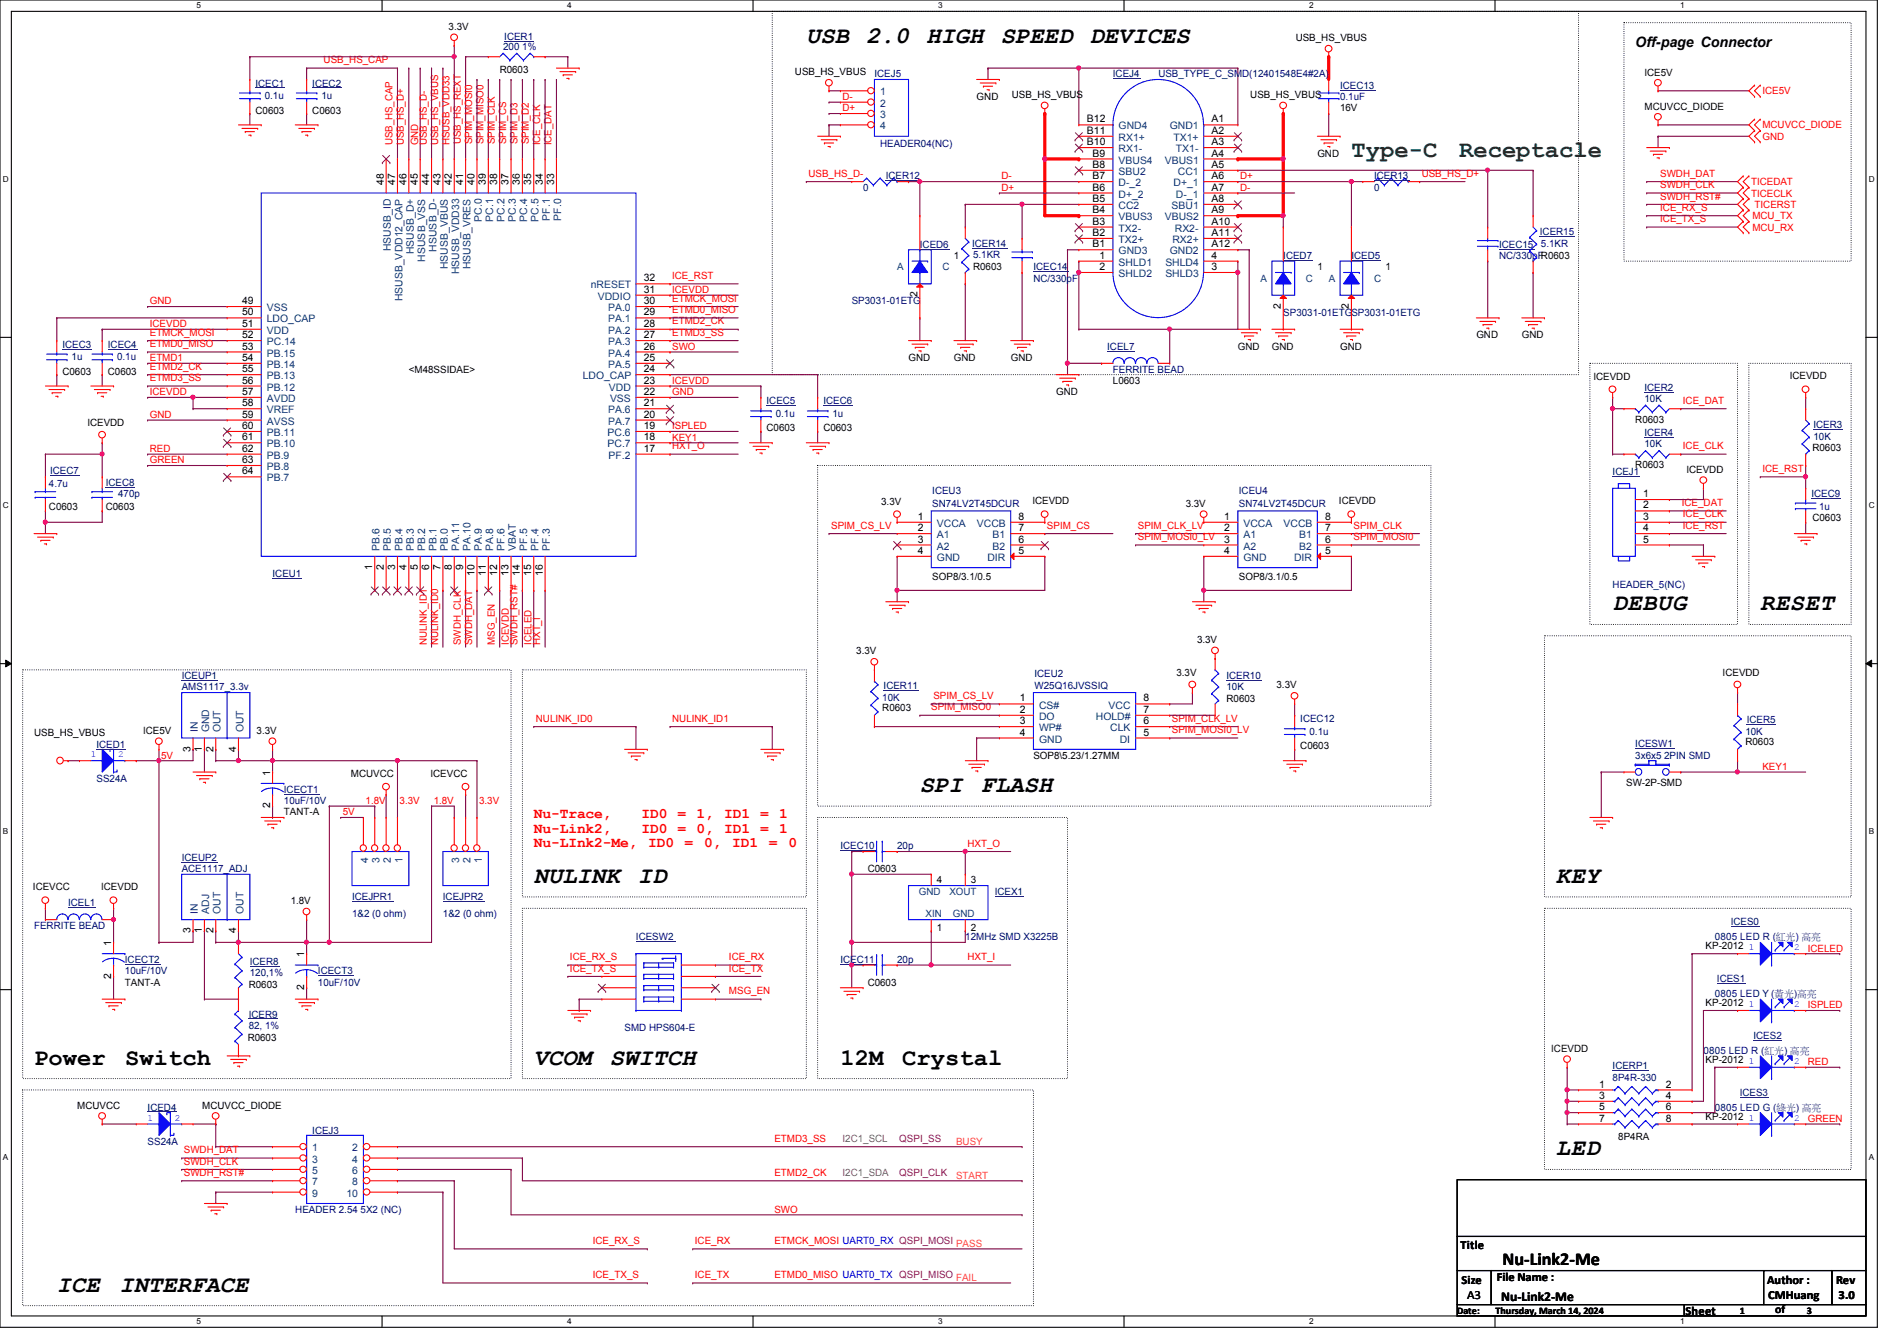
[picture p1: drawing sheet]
<svg xmlns="http://www.w3.org/2000/svg" width="297mm" height="210mm" viewBox="0 0 297 210" stroke-linecap="round" stroke-linejoin="round" font-family="sans-serif">
<defs><g id="words">
<g font-size="3.7">
<text x="126.2" y="6.7">USB 2.0</text>
<text x="145" y="6.7">HIGH SPEED DEVICES</text>
<text x="252.5" y="95.6">DEBUG</text>
<text x="275.6" y="95.6">RESET</text>
<text x="144" y="124">SPI</text>
<text x="153.6" y="124">FLASH</text>
<text x="83.6" y="138.3">NULINK ID</text>
<text x="243.6" y="138.3">KEY</text>
<text x="5.3" y="166.8">Power</text>
<text x="19.6" y="166.8">Switch</text>
<text x="83.6" y="166.7">VCOM SWITCH</text>
<text x="131.6" y="166.8">12M</text>
<text x="141.3" y="166.8">Crystal</text>
<text x="243.6" y="180.9">LED</text>
<text x="8.9" y="202.3">ICE</text>
<text x="18.7" y="202.3">INTERFACE</text>
</g>
<g font-size="3.7" fill="#008000">
<text x="211.6" y="24.5">Type-C</text>
<text x="228.4" y="24.5">Receptacle</text>
</g>
<text font-size="2.8" x="235.2" y="198.1">Nu-Link2-Me</text>
<g font-size="2.3" fill="#f00">
<text x="83.6" y="128.1">Nu-Trace,</text>
<text x="83.6" y="130.4">Nu-Link2,</text>
<text x="100.5" y="128.1">ID0 = 1, ID1 = 1</text>
<text x="100.5" y="130.4">ID0 = 0, ID1 = 1</text>
<text x="83.6" y="132.7">Nu-LInk2-Me,</text>
<text x="101.5" y="132.7">ID0</text>
<text x="107.2" y="132.7">=</text>
<text x="110.2" y="132.7">0,</text>
<text x="114.6" y="132.7">ID1</text>
<text x="120.4" y="132.7">=</text>
<text x="123.4" y="132.7">0</text>
</g>
<text font-size="2.2" x="256" y="7.4">Off-page Connector</text>
<text font-size="2.1" x="235" y="203.7">Nu-Link2-Me</text>
<g font-size="1.9">
<text x="228.6" y="195.7">Title</text>
<text x="228.8" y="201">Size</text>
<text x="229.7" y="203.5">A3</text>
<text x="234.4" y="200.7">File Name :</text>
<text x="276.6" y="201">Author :</text>
<text x="276.8" y="203.5">CMHuang</text>
<text x="287.5" y="201">Rev</text>
<text x="287.9" y="203.5">3.0</text>
<text x="263.9" y="206">Sheet</text>
</g>
<text font-size="1.8" x="277.9" y="205.7">of</text>
<g font-size="1.6">
<text x="70.2" y="4.7">3.3V</text>
<text x="78.2" y="11.4">R0603</text>
<text x="124.5" y="11.8">USB_HS_VBUS</text>
<text x="202.9" y="6.4">USB_HS_VBUS</text>
<text x="257.5" y="11.9">ICE5V</text>
<text x="40" y="17.8">C0603</text>
<text x="48.9" y="17.8">C0603</text>
<text x="152.9" y="15.7">GND</text>
<text x="158.4" y="15.3">USB_HS_VBUS</text>
<text x="195.7" y="15.3">USB_HS_VBUS</text>
<text x="209.8" y="17.4">16V</text>
<text x="257.5" y="17.3">MCUVCC_DIODE</text>
<text x="170.2" y="22.7">B10</text>
<text x="170.2" y="21">B11</text>
<text x="170.2" y="19.2">B12</text>
<text x="189.7" y="19.2">A1</text>
<text x="189.7" y="21">A2</text>
<text x="189.7" y="22.7">A3</text>
<text x="60.1" y="29" transform="rotate(-90 60.1 29)">48</text>
<text x="61.8" y="29" transform="rotate(-90 61.8 29)">47</text>
<text x="63.6" y="29" transform="rotate(-90 63.6 29)">46</text>
<text x="65.4" y="29" transform="rotate(-90 65.4 29)">45</text>
<text x="67.2" y="29" transform="rotate(-90 67.2 29)">44</text>
<text x="69" y="29" transform="rotate(-90 69 29)">43</text>
<text x="70.7" y="29" transform="rotate(-90 70.7 29)">42</text>
<text x="72.5" y="29" transform="rotate(-90 72.5 29)">41</text>
<text x="74.3" y="29" transform="rotate(-90 74.3 29)">40</text>
<text x="76.1" y="29" transform="rotate(-90 76.1 29)">39</text>
<text x="77.9" y="29" transform="rotate(-90 77.9 29)">38</text>
<text x="79.6" y="29" transform="rotate(-90 79.6 29)">37</text>
<text x="81.4" y="29" transform="rotate(-90 81.4 29)">36</text>
<text x="83.2" y="29" transform="rotate(-90 83.2 29)">35</text>
<text x="85" y="29" transform="rotate(-90 85 29)">34</text>
<text x="86.7" y="29" transform="rotate(-90 86.7 29)">33</text>
<text x="171.1" y="29.8">B6</text>
<text x="171.1" y="28.1">B7</text>
<text x="171.1" y="26.3">B8</text>
<text x="171.1" y="24.5">B9</text>
<text x="189.7" y="24.5">A4</text>
<text x="189.7" y="26.3">A5</text>
<text x="189.7" y="28.1">A6</text>
<text x="189.7" y="29.8">A7</text>
<text x="206.2" y="24.6">GND</text>
<text x="171.1" y="35.2">B3</text>
<text x="171.1" y="33.4">B4</text>
<text x="171.1" y="31.6">B5</text>
<text x="189.7" y="31.6">A8</text>
<text x="189.7" y="33.4">A9</text>
<text x="189.7" y="35.2">A10</text>
<text x="149.4" y="40.6">1</text>
<text x="171.1" y="38.7">B1</text>
<text x="171.1" y="37">B2</text>
<text x="172.1" y="40.5">1</text>
<text x="189.7" y="37">A11</text>
<text x="189.7" y="38.7">A12</text>
<text x="189.7" y="40.5">4</text>
<text x="37.9" y="47.6">49</text>
<text x="100.8" y="47.6">30</text>
<text x="100.8" y="45.8">31</text>
<text x="100.8" y="44.1">32</text>
<text x="143.6" y="46.6" transform="rotate(-90 143.6 46.6)">2</text>
<text x="152.4" y="42.3">R0603</text>
<text x="172.1" y="42.3">2</text>
<text x="189.7" y="42.3">3</text>
<text x="206.2" y="42.3">1</text>
<text x="216.9" y="42.3">1</text>
<text x="37.9" y="49.4">50</text>
<text x="37.9" y="51.2">51</text>
<text x="37.9" y="53">52</text>
<text x="100.8" y="53">27</text>
<text x="100.8" y="51.2">28</text>
<text x="100.8" y="49.4">29</text>
<text x="200.5" y="48.3" transform="rotate(-90 200.5 48.3)">2</text>
<text x="211.2" y="48.3" transform="rotate(-90 211.2 48.3)">2</text>
<text x="231.1" y="53">GND</text>
<text x="238.3" y="53">GND</text>
<text x="9.8" y="58.7">C0603</text>
<text x="16.9" y="58.7">C0603</text>
<text x="37.9" y="54.7">53</text>
<text x="37.9" y="56.5">54</text>
<text x="37.9" y="58.3">55</text>
<text x="64" y="58.3">&lt;M48SSIDAE&gt;</text>
<text x="100.8" y="58.3">24</text>
<text x="100.8" y="56.5">25</text>
<text x="100.8" y="54.7">26</text>
<text x="142.2" y="56.6">GND</text>
<text x="149.4" y="56.6">GND</text>
<text x="158.2" y="56.6">GND</text>
<text x="193.8" y="54.8">GND</text>
<text x="199.1" y="54.8">GND</text>
<text x="209.8" y="54.8">GND</text>
<text x="249.5" y="59.6">ICEVDD</text>
<text x="280.2" y="59.4">ICEVDD</text>
<text x="37.9" y="60.1">56</text>
<text x="37.9" y="61.8">57</text>
<text x="37.9" y="63.6">58</text>
<text x="37.9" y="65.4">59</text>
<text x="100.8" y="65.4">20</text>
<text x="100.8" y="63.6">21</text>
<text x="100.8" y="61.8">22</text>
<text x="100.8" y="60.1">23</text>
<text x="165.4" y="61.9">GND</text>
<text x="174.2" y="60.1">L0603</text>
<text x="13.7" y="66.7">ICEVDD</text>
<text x="37.9" y="67.2">60</text>
<text x="37.9" y="69">61</text>
<text x="37.9" y="70.7">62</text>
<text x="100.8" y="70.7">17</text>
<text x="100.8" y="69">18</text>
<text x="100.8" y="67.2">19</text>
<text x="120" y="67.6">C0603</text>
<text x="128.9" y="67.6">C0603</text>
<text x="256" y="66.2">R0603</text>
<text x="283.8" y="70.6">R0603</text>
<text x="37.9" y="72.5">63</text>
<text x="37.9" y="74.3">64</text>
<text x="256" y="73.3">R0603</text>
<text x="257.3" y="77.9">1</text>
<text x="264" y="74">ICEVDD</text>
<text x="7.7" y="79.8">C0603</text>
<text x="16.6" y="79.8">C0603</text>
<text x="138" y="79.1">3.3V</text>
<text x="143.7" y="81.4">1</text>
<text x="143.7" y="83.2">2</text>
<text x="159.5" y="83.2">7</text>
<text x="159.5" y="81.4">8</text>
<text x="161.6" y="79">ICEVDD</text>
<text x="185.6" y="79.3">3.3V</text>
<text x="191.7" y="81.4">1</text>
<text x="191.7" y="83.2">2</text>
<text x="207.5" y="83.2">7</text>
<text x="207.5" y="81.4">8</text>
<text x="209.6" y="79">ICEVDD</text>
<text x="257.3" y="79.6">2</text>
<text x="257.3" y="81.4">3</text>
<text x="257.3" y="83.2">4</text>
<text x="283.8" y="81.6">C0603</text>
<text x="58.3" y="89.2" transform="rotate(-90 58.3 89.2)">1</text>
<text x="60.1" y="89.2" transform="rotate(-90 60.1 89.2)">2</text>
<text x="61.8" y="89.2" transform="rotate(-90 61.8 89.2)">3</text>
<text x="63.6" y="89.2" transform="rotate(-90 63.6 89.2)">4</text>
<text x="65.4" y="89.2" transform="rotate(-90 65.4 89.2)">5</text>
<text x="67.2" y="89.2" transform="rotate(-90 67.2 89.2)">6</text>
<text x="69" y="89.2" transform="rotate(-90 69 89.2)">7</text>
<text x="70.7" y="89.2" transform="rotate(-90 70.7 89.2)">8</text>
<text x="72.5" y="89.2" transform="rotate(-90 72.5 89.2)">9</text>
<text x="143.7" y="86.7">4</text>
<text x="143.7" y="85">3</text>
<text x="159.5" y="86.7">5</text>
<text x="159.5" y="85">6</text>
<text x="191.7" y="86.7">4</text>
<text x="191.7" y="85">3</text>
<text x="207.5" y="86.7">5</text>
<text x="207.5" y="85">6</text>
<text x="257.3" y="85">5</text>
<text x="74.3" y="90.1" transform="rotate(-90 74.3 90.1)">10</text>
<text x="76.1" y="90.1" transform="rotate(-90 76.1 90.1)">11</text>
<text x="77.9" y="90.1" transform="rotate(-90 77.9 90.1)">12</text>
<text x="79.6" y="90.1" transform="rotate(-90 79.6 90.1)">13</text>
<text x="81.4" y="90.1" transform="rotate(-90 81.4 90.1)">14</text>
<text x="83.2" y="90.1" transform="rotate(-90 83.2 90.1)">15</text>
<text x="85" y="90.1" transform="rotate(-90 85 90.1)">16</text>
<text x="146" y="90.9">SOP8/3.1/0.5</text>
<text x="194" y="90.9">SOP8/3.1/0.5</text>
<text x="187.4" y="100.7">3.3V</text>
<text x="134.1" y="102.4">3.3V</text>
<text x="184.2" y="105.8">3.3V</text>
<text x="199.9" y="107.8">3.3V</text>
<text x="269.7" y="105.8">ICEVDD</text>
<text x="138.1" y="111.3">R0603</text>
<text x="159.7" y="109.9">1</text>
<text x="159.7" y="111.6">2</text>
<text x="159.7" y="113.4">3</text>
<text x="179" y="113.4">6</text>
<text x="179" y="111.6">7</text>
<text x="179" y="109.9">8</text>
<text x="192" y="109.9">R0603</text>
<text x="5.3" y="115.2">USB_HS_VBUS</text>
<text x="22.4" y="114.9">ICE5V</text>
<text x="29.8" y="117.7" transform="rotate(-90 29.8 117.7)">3</text>
<text x="31.6" y="117.7" transform="rotate(-90 31.6 117.7)">1</text>
<text x="33.4" y="117.7" transform="rotate(-90 33.4 117.7)">2</text>
<text x="37" y="117.7" transform="rotate(-90 37 117.7)">4</text>
<text x="40.2" y="114.9">3.3V</text>
<text x="159.7" y="115.2">4</text>
<text x="161.8" y="118.8">SOP8\5.23/1.27MM</text>
<text x="179" y="115.2">5</text>
<text x="203.6" y="117.3">C0603</text>
<text x="273.3" y="116.7">R0603</text>
<text x="42.3" y="121.5" transform="rotate(-90 42.3 121.5)">1</text>
<text x="54.9" y="121.6">MCUVCC</text>
<text x="67.4" y="121.6">ICEVCC</text>
<text x="254.6" y="123.1">SW-2P-SMD</text>
<text x="42.3" y="126.6" transform="rotate(-90 42.3 126.6)">2</text>
<text x="44.4" y="127.7">TANT-A</text>
<text x="135.8" y="136.6">C0603</text>
<text x="5.2" y="139.4">ICEVCC</text>
<text x="15.8" y="139.4">ICEVDD</text>
<text x="45.5" y="141.6">1.8V</text>
<text x="146.7" y="138.3">4</text>
<text x="152" y="138.3">3</text>
<text x="17.4" y="148.1" transform="rotate(-90 17.4 148.1)">1</text>
<text x="29.8" y="146.1" transform="rotate(-90 29.8 146.1)">3</text>
<text x="31.6" y="146.1" transform="rotate(-90 31.6 146.1)">1</text>
<text x="33.4" y="146.1" transform="rotate(-90 33.4 146.1)">2</text>
<text x="37" y="146.1" transform="rotate(-90 37 146.1)">4</text>
<text x="47.6" y="149.9" transform="rotate(-90 47.6 149.9)">1</text>
<text x="146.7" y="145.8">1</text>
<text x="152" y="145.8">2</text>
<text x="267" y="148.7">KP-2012</text>
<text x="17.4" y="153.2" transform="rotate(-90 17.4 153.2)">2</text>
<text x="19.6" y="154.3">TANT-A</text>
<text x="38.9" y="154.7">R0603</text>
<text x="47.6" y="155" transform="rotate(-90 47.6 155)">2</text>
<text x="135.8" y="154.3">C0603</text>
<text x="267" y="157.6">KP-2012</text>
<text x="38.8" y="163.1">R0603</text>
<text x="242.9" y="164.7">ICEVDD</text>
<text x="267" y="166.5">KP-2012</text>
<text x="12.1" y="173.7">MCUVCC</text>
<text x="31.7" y="173.7">MCUVCC_DIODE</text>
<text x="250.4" y="170.3">1</text>
<text x="250.4" y="172.1">3</text>
<text x="250.4" y="173.9">5</text>
<text x="260.8" y="170.3">2</text>
<text x="260.8" y="172.1">4</text>
<text x="260.8" y="173.9">6</text>
<text x="250.4" y="175.6">7</text>
<text x="253.4" y="178.5">8P4RA</text>
<text x="260.8" y="175.6">8</text>
<text x="267" y="175.3">KP-2012</text>
<text x="228.1" y="205.8">Date:</text>
<text x="234.1" y="205.8">Thursday, March 14, 2024</text>
<text x="272.4" y="205.8">1</text>
<text x="282.9" y="205.8">3</text>
</g>
<g font-size="1.6" fill="#f00">
<text x="50.7" y="9.9">USB_HS_CAP</text>
<text x="131.9" y="17.4">D+</text>
<text x="131.9" y="15.7">D-</text>
<text x="275.9" y="14.8">ICE5V</text>
<text x="61.5" y="22.8" transform="rotate(-90 61.5 22.8)">USB_HS_CAP</text>
<text x="63.2" y="22.8" transform="rotate(-90 63.2 22.8)">USB_HS_D+</text>
<text x="65.4" y="22.8" transform="rotate(-90 65.4 22.8)">GND</text>
<text x="66.8" y="22.8" transform="rotate(-90 66.8 22.8)">USB_HS_D-</text>
<text x="68.6" y="22.8" transform="rotate(-90 68.6 22.8)">USB_HS_VBUS</text>
<text x="70.4" y="22.8" transform="rotate(-90 70.4 22.8)">HSUSB_VDD33</text>
<text x="72.1" y="22.6" transform="rotate(-90 72.1 22.6)">USB_HS_REXT</text>
<text x="73.9" y="22.6" transform="rotate(-90 73.9 22.6)">SPIM_MOSI0</text>
<text x="75.7" y="22.6" transform="rotate(-90 75.7 22.6)">SPIM_MISO0</text>
<text x="77.5" y="22.6" transform="rotate(-90 77.5 22.6)">SPIM_CLK</text>
<text x="79.2" y="22.6" transform="rotate(-90 79.2 22.6)">SPIM_CS</text>
<text x="81" y="22.6" transform="rotate(-90 81 22.6)">SPIM_D3</text>
<text x="82.8" y="22.6" transform="rotate(-90 82.8 22.6)">SPIM_D2</text>
<text x="84.6" y="22.8" transform="rotate(-90 84.6 22.8)">ICE_CLK</text>
<text x="86.4" y="22.8" transform="rotate(-90 86.4 22.8)">ICE_DAT</text>
<text x="275.9" y="21.9">GND</text>
<text x="275.9" y="20.1">MCUVCC_DIODE</text>
<text x="126.6" y="27.7">USB_HS_D-</text>
<text x="156.8" y="29.9">D+</text>
<text x="156.8" y="28.1">D-</text>
<text x="194.1" y="29.9">D-</text>
<text x="194.1" y="28.1">D+</text>
<text x="222.6" y="27.7">USB_HS_D+</text>
<text x="259.9" y="27.7">SWDH_DAT</text>
<text x="259.9" y="29.5">SWDH_CLK</text>
<text x="274.2" y="29">TICEDAT</text>
<text x="259.9" y="31.2">SWDH_RST#</text>
<text x="259.9" y="34.8">ICE_TX_S</text>
<text x="259.9" y="33">ICE_RX_S</text>
<text x="274.2" y="30.8">TICECLK</text>
<text x="274.4" y="34.3">MCU_TX</text>
<text x="274.7" y="32.6">TICERST</text>
<text x="274.4" y="36.1">MCU_RX</text>
<text x="23.5" y="47.7">GND</text>
<text x="105.2" y="43.7">ICE_RST</text>
<text x="105.2" y="45.9">ICEVDD</text>
<text x="105.2" y="47.2">ETMCK_MOSI</text>
<text x="23.5" y="51.2">ICEVDD</text>
<text x="23.5" y="52.6">ETMCK_MOSI</text>
<text x="105.2" y="50.8">ETMD2_CK</text>
<text x="105.2" y="52.6">ETMD3_SS</text>
<text x="105.2" y="49">ETMD0_MISO</text>
<text x="23.5" y="56.6">ETMD1</text>
<text x="23.5" y="54.4">ETMD0_MISO</text>
<text x="23.5" y="57.9">ETMD2_CK</text>
<text x="23.5" y="59.7">ETMD3_SS</text>
<text x="105.2" y="54.8">SWO</text>
<text x="23.5" y="65.4">GND</text>
<text x="23.5" y="61.9">ICEVDD</text>
<text x="105.2" y="61.9">GND</text>
<text x="105.2" y="60.1">ICEVDD</text>
<text x="263.5" y="63.2">ICE_DAT</text>
<text x="23.5" y="70.8">RED</text>
<text x="105.2" y="70.4">HXT_O</text>
<text x="105.2" y="67.2">ISPLED</text>
<text x="105.2" y="69">KEY1</text>
<text x="263.5" y="70.4">ICE_CLK</text>
<text x="23.5" y="72.6">GREEN</text>
<text x="275.9" y="73.9">ICE_RST</text>
<text x="130.1" y="82.8">SPIM_CS_LV</text>
<text x="163.9" y="82.8">SPIM_CS</text>
<text x="178.1" y="82.8">SPIM_CLK_LV</text>
<text x="211.9" y="82.8">SPIM_CLK</text>
<text x="263.3" y="79.2">ICE_DAT</text>
<text x="263.5" y="81">ICE_CLK</text>
<text x="263.5" y="82.8">ICE_RST</text>
<text x="178.1" y="84.6">SPIM_MOSI0_LV</text>
<text x="211.9" y="84.6">SPIM_MOSI0</text>
<text x="66.8" y="101" transform="rotate(-90 66.8 101)">NULINK_ID1</text>
<text x="68.6" y="101" transform="rotate(-90 68.6 101)">NULINK_ID0</text>
<text x="72.1" y="101" transform="rotate(-90 72.1 101)">SWDH_CLK</text>
<text x="73.9" y="101" transform="rotate(-90 73.9 101)">SWDH_DAT</text>
<text x="77.5" y="101" transform="rotate(-90 77.5 101)">MSG_EN</text>
<text x="79.7" y="101" transform="rotate(-90 79.7 101)">ICEVDD</text>
<text x="81" y="101" transform="rotate(-90 81 101)">SWDH_RST#</text>
<text x="83.2" y="101" transform="rotate(-90 83.2 101)">ICELED</text>
<text x="84.6" y="101" transform="rotate(-90 84.6 101)">HXT_I</text>
<text x="83.9" y="113">NULINK_ID0</text>
<text x="105.2" y="113">NULINK_ID1</text>
<text x="145.8" y="111.3">SPIM_MISO0</text>
<text x="146.1" y="109.5">SPIM_CS_LV</text>
<text x="183.5" y="113">SPIM_CLK_LV</text>
<text x="25.2" y="118.8">5V</text>
<text x="183.5" y="114.8">SPIM_MOSI0_LV</text>
<text x="57.2" y="125.9">1.8V</text>
<text x="62.6" y="125.9">3.3V</text>
<text x="67.9" y="125.9">1.8V</text>
<text x="75" y="125.9">3.3V</text>
<text x="275.9" y="120.6">KEY1</text>
<text x="53.7" y="127.7">5V</text>
<text x="151.5" y="132.6">HXT_O</text>
<text x="283" y="149">ICELED</text>
<text x="89.2" y="150.4">ICE_RX_S</text>
<text x="89.2" y="152.1">ICE_TX_S</text>
<text x="114.1" y="150.4">ICE_RX</text>
<text x="114.1" y="152.1">ICE_TX</text>
<text x="114.1" y="155.7">MSG_EN</text>
<text x="151.5" y="150.4">HXT_I</text>
<text x="283" y="157.9">ISPLED</text>
<text x="283" y="166.8">RED</text>
<text x="121.2" y="178.8">ETMD3_SS</text>
<text x="283" y="175.7">GREEN</text>
<text x="28.8" y="180.6">SWDH_DAT</text>
<text x="28.8" y="182.4">SWDH_CLK</text>
<text x="28.8" y="184.1">SWDH_RST#</text>
<text x="121.2" y="184.1">ETMD2_CK</text>
<text x="121.2" y="189.9">SWO</text>
<text x="92.8" y="194.8">ICE_RX_S</text>
<text x="108.8" y="194.8">ICE_RX</text>
<text x="121.2" y="194.8">ETMCK_MOSI UART0_RX QSPI_MOSI</text>
<text x="92.8" y="200.2">ICE_TX_S</text>
<text x="108.8" y="200.2">ICE_TX</text>
<text x="121.2" y="200.2">ETMD0_MISO UART0_TX QSPI_MISO</text>
</g>
<g font-size="1.6" fill="#000080">
<text x="78.8" y="7.8">200 1%</text>
<text x="79" y="6.2">ICER1</text>
<text x="40" y="13.5">ICEC1</text>
<text x="41.4" y="15.5">0.1u</text>
<text x="48.9" y="13.5">ICEC2</text>
<text x="50.3" y="15.5">1u</text>
<text x="136.9" y="12.1">ICEJ5</text>
<text x="174.2" y="12.1">ICEJ4</text>
<text x="181.4" y="12.1">USB_TYPE_C_SMD(12401548E4#2A)</text>
<text x="209.8" y="13.9">ICEC13</text>
<text x="209.8" y="15.7">0.1uF</text>
<text x="137.8" y="22.9">HEADER04(NC)</text>
<text x="135.1" y="29.9">0</text>
<text x="138.7" y="28.1">ICER12</text>
<text x="215.1" y="28.1">ICER13</text>
<text x="215.1" y="29.9">0</text>
<text x="144" y="38.8">ICED6</text>
<text x="152.2" y="38.6">ICER14</text>
<text x="152.4" y="40.4">5.1KR</text>
<text x="200.9" y="40.6">ICED7</text>
<text x="211.6" y="40.6">ICED5</text>
<text x="234.7" y="38.8">ICEC15</text>
<text x="234.7" y="40.6">NC/330pFR0603</text>
<text x="241.1" y="36.8">ICER15</text>
<text x="241.3" y="38.6">5.1KR</text>
<text x="133.3" y="47.7">SP3031-01ETG</text>
<text x="161.8" y="42.3">ICEC14</text>
<text x="161.8" y="44.1">NC/330pF</text>
<text x="200.9" y="49.4">SP3031-01ETGSP3031-01ETG</text>
<text x="9.8" y="54.4">ICEC3</text>
<text x="11.2" y="56.4">1u</text>
<text x="16.9" y="54.4">ICEC4</text>
<text x="18.3" y="56.4">0.1u</text>
<text x="173.4" y="54.8">ICEL7</text>
<text x="174.2" y="58.3">FERRITE BEAD</text>
<text x="120" y="63.3">ICEC5</text>
<text x="121.5" y="65.3">0.1u</text>
<text x="128.9" y="63.3">ICEC6</text>
<text x="130.3" y="65.3">1u</text>
<text x="257.5" y="61.2">ICER2</text>
<text x="257.5" y="62.9">10K</text>
<text x="257.5" y="68.3">ICER4</text>
<text x="257.5" y="70.1">10K</text>
<text x="283.9" y="67.1">ICER3</text>
<text x="283.9" y="68.8">10K</text>
<text x="7.7" y="76.3">4.7u</text>
<text x="7.8" y="74.2">ICEC7</text>
<text x="16.6" y="76.1">ICEC8</text>
<text x="18.5" y="77.9">470p</text>
<text x="146" y="77.3">ICEU3</text>
<text x="194" y="77.3">ICEU4</text>
<text x="252.5" y="74.3">ICEJ1</text>
<text x="283.6" y="77.9">ICEC9</text>
<text x="146" y="79.3">SN74LV2T45DCUR</text>
<text x="194" y="79.3">SN74LV2T45DCUR</text>
<text x="284.8" y="79.8">1u</text>
<text x="42.7" y="90.3">ICEU1</text>
<text x="252.5" y="92.1">HEADER_5(NC)</text>
<text x="28.4" y="106.3">ICEUP1</text>
<text x="138.3" y="107.9">ICER11</text>
<text x="162" y="106">ICEU2</text>
<text x="162" y="107.9">W25Q16JVSSIQ</text>
<text x="192" y="106.3">ICER10</text>
<text x="28.4" y="108.1">AMS1117_3.3v</text>
<text x="138.1" y="109.7">10K</text>
<text x="192" y="108.1">10K</text>
<text x="203.6" y="113.1">ICEC12</text>
<text x="273.5" y="113.3">ICER5</text>
<text x="15.1" y="117.2">ICED1</text>
<text x="205" y="115.1">0.1u</text>
<text x="256" y="117">ICESW1</text>
<text x="256" y="118.8">3x6x5 2PIN SMD</text>
<text x="273.3" y="115.1">10K</text>
<text x="15.1" y="122.5">SS24A</text>
<text x="44.4" y="124.1">ICECT1</text>
<text x="44.4" y="125.9">10uF/10V</text>
<text x="28.4" y="134.8">ICEUP2</text>
<text x="28.4" y="136.6">ACE1117_ADJ</text>
<text x="131.6" y="133">ICEC10</text>
<text x="140.5" y="133">20p</text>
<text x="10.7" y="141.9">ICEL1</text>
<text x="55.1" y="141">ICEJPR1</text>
<text x="55.1" y="143.7">1&amp;2 (0 ohm)</text>
<text x="69.3" y="141">ICEJPR2</text>
<text x="69.3" y="143.7">1&amp;2 (0 ohm)</text>
<text x="155.7" y="140.1">ICEX1</text>
<text x="5.3" y="145.5">FERRITE BEAD</text>
<text x="99.6" y="147.2">ICESW2</text>
<text x="151.1" y="147.2">12MHz SMD X3225B</text>
<text x="268.5" y="147.2">0805 LED R (紅綠) 高高</text>
<text x="271" y="144.9">ICES0</text>
<text x="19.6" y="150.8">ICECT2</text>
<text x="19.6" y="152.6">10uF/10V</text>
<text x="39.1" y="151.1">ICER8</text>
<text x="39.1" y="152.9">120,1%</text>
<text x="49.8" y="152.6">ICECT3</text>
<text x="49.8" y="154.3">10uF/10V</text>
<text x="131.6" y="150.8">ICEC11</text>
<text x="140.5" y="150.8">20p</text>
<text x="268.8" y="153.8">ICES1</text>
<text x="38.9" y="159.3">ICER9</text>
<text x="38.9" y="161.1">82, 1%</text>
<text x="97.8" y="161.5">SMD HPS604-E</text>
<text x="268.5" y="156.1">0805 LED Y (黃綠)高高</text>
<text x="252.5" y="167.3">ICERP1</text>
<text x="266.7" y="165">0805 LED R (紅綠) 高高</text>
<text x="274.5" y="162.7">ICES2</text>
<text x="23.1" y="173.9">ICED4</text>
<text x="252.5" y="169.3">8P4R-330</text>
<text x="268.5" y="173.9">0805 LED G (綠綠) 高高</text>
<text x="272.4" y="171.6">ICES3</text>
<text x="23.1" y="179.2">SS24A</text>
<text x="48.9" y="177.6">ICEJ3</text>
<text x="46.2" y="189.9">HEADER 2.54 5X2 (NC)</text>
</g>
<g font-size="1.6" fill="#004080">
<text x="137.8" y="14.9">1</text>
<text x="137.8" y="16.7">2</text>
<text x="137.8" y="18.5">3</text>
<text x="137.8" y="20.3">4</text>
<text x="175.1" y="23.8">RX1-</text>
<text x="175.1" y="22.1">RX1+</text>
<text x="175.1" y="20.3">GND4</text>
<text x="183.1" y="20.3">GND1</text>
<text x="183.7" y="22.1">TX1+</text>
<text x="184.1" y="23.8">TX1-</text>
<text x="175.1" y="29.2">D-_2</text>
<text x="175.1" y="27.4">SBU2</text>
<text x="175.1" y="25.6">VBUS4</text>
<text x="182.4" y="25.6">VBUS1</text>
<text x="183.7" y="29.2">D+_1</text>
<text x="184.4" y="27.4">CC1</text>
<text x="75.4" y="34.8" transform="rotate(-90 75.4 34.8)">PC.0</text>
<text x="77.2" y="34.8" transform="rotate(-90 77.2 34.8)">PC.1</text>
<text x="79" y="34.8" transform="rotate(-90 79 34.8)">PC.2</text>
<text x="80.8" y="34.8" transform="rotate(-90 80.8 34.8)">PC.3</text>
<text x="82.5" y="34.8" transform="rotate(-90 82.5 34.8)">PC.4</text>
<text x="84.3" y="34.8" transform="rotate(-90 84.3 34.8)">PC.5</text>
<text x="86.1" y="34.6" transform="rotate(-90 86.1 34.6)">PF.1</text>
<text x="87.9" y="34.6" transform="rotate(-90 87.9 34.6)">PF.0</text>
<text x="175.1" y="34.5">VBUS3</text>
<text x="175.1" y="32.7">CC2</text>
<text x="175.1" y="30.9">D+_2</text>
<text x="182.4" y="34.5">VBUS2</text>
<text x="183.4" y="32.7">SBU1</text>
<text x="184.1" y="30.9">D-_1</text>
<text x="61.2" y="39.3" transform="rotate(-90 61.2 39.3)">HSUSB_ID</text>
<text x="64.8" y="39.8" transform="rotate(-90 64.8 39.8)">HSUSB_D+</text>
<text x="66.5" y="41" transform="rotate(-90 66.5 41)">HSUSB_VSS</text>
<text x="68.3" y="39.4" transform="rotate(-90 68.3 39.4)">HSUSB_D-</text>
<text x="175.1" y="39.8">GND3</text>
<text x="175.1" y="38.1">TX2+</text>
<text x="175.1" y="36.3">TX2-</text>
<text x="175.1" y="41.6">SHLD1</text>
<text x="182.5" y="41.6">SHLD4</text>
<text x="183.1" y="39.8">GND2</text>
<text x="183.6" y="38.1">RX2+</text>
<text x="183.9" y="36.3">RX2-</text>
<text x="63" y="47.2" transform="rotate(-90 63 47.2)">HSUSB_VDD12_CAP</text>
<text x="70.1" y="42.2" transform="rotate(-90 70.1 42.2)">HSUSB_VBUS</text>
<text x="71.9" y="42.9" transform="rotate(-90 71.9 42.9)">HSUSB_VDD33</text>
<text x="73.7" y="42.2" transform="rotate(-90 73.7 42.2)">HSUSB_VRES</text>
<text x="92.5" y="45.2">nRESET</text>
<text x="93.6" y="46.9">VDDIO</text>
<text x="140.5" y="42.3">A</text>
<text x="147.6" y="42.3">C</text>
<text x="175.1" y="43.4">SHLD2</text>
<text x="182.5" y="43.4">SHLD3</text>
<text x="197.4" y="44.1">A</text>
<text x="204.5" y="44.1">C</text>
<text x="208" y="44.1">A</text>
<text x="215.1" y="44.1">C</text>
<text x="41.8" y="48.7">VSS</text>
<text x="41.8" y="50.5">LDO_CAP</text>
<text x="41.8" y="52.3">VDD</text>
<text x="95.2" y="52.3">PA.2</text>
<text x="95.2" y="50.5">PA.1</text>
<text x="95.2" y="48.7">PA.0</text>
<text x="41.8" y="54.1">PC.14</text>
<text x="41.8" y="55.8">PB.15</text>
<text x="41.8" y="57.6">PB.14</text>
<text x="41.8" y="59.4">PB.13</text>
<text x="91.2" y="59.4">LDO_CAP</text>
<text x="95.2" y="57.6">PA.5</text>
<text x="95.2" y="55.8">PA.4</text>
<text x="95.2" y="54.1">PA.3</text>
<text x="41.8" y="61.2">PB.12</text>
<text x="41.8" y="62.9">AVDD</text>
<text x="41.8" y="64.7">VREF</text>
<text x="95.2" y="64.7">PA.6</text>
<text x="95.3" y="61.2">VDD</text>
<text x="95.5" y="62.9">VSS</text>
<text x="41.8" y="66.5">AVSS</text>
<text x="41.8" y="68.3">PB.11</text>
<text x="41.8" y="70.1">PB.10</text>
<text x="41.8" y="71.8">PB.9</text>
<text x="95.1" y="70.1">PC.7</text>
<text x="95.1" y="68.3">PC.6</text>
<text x="95.2" y="66.5">PA.7</text>
<text x="95.3" y="71.8">PF.2</text>
<text x="41.8" y="73.6">PB.8</text>
<text x="41.8" y="75.4">PB.7</text>
<text x="146.7" y="82.5">VCCA</text>
<text x="153" y="82.5">VCCB</text>
<text x="194.7" y="82.5">VCCA</text>
<text x="201" y="82.5">VCCB</text>
<text x="59.4" y="86.2" transform="rotate(-90 59.4 86.2)">PB.6</text>
<text x="61.2" y="86.2" transform="rotate(-90 61.2 86.2)">PB.5</text>
<text x="63" y="86.2" transform="rotate(-90 63 86.2)">PB.4</text>
<text x="64.8" y="86.2" transform="rotate(-90 64.8 86.2)">PB.3</text>
<text x="66.5" y="86.2" transform="rotate(-90 66.5 86.2)">PB.2</text>
<text x="68.3" y="86.2" transform="rotate(-90 68.3 86.2)">PB.1</text>
<text x="70.1" y="86.2" transform="rotate(-90 70.1 86.2)">PB.0</text>
<text x="71.9" y="86.2" transform="rotate(-90 71.9 86.2)">PA.11</text>
<text x="73.7" y="86.2" transform="rotate(-90 73.7 86.2)">PA.10</text>
<text x="75.4" y="86.2" transform="rotate(-90 75.4 86.2)">PA.9</text>
<text x="77.2" y="86.2" transform="rotate(-90 77.2 86.2)">PA.8</text>
<text x="79" y="86.2" transform="rotate(-90 79 86.2)">PF.6</text>
<text x="80.8" y="86.2" transform="rotate(-90 80.8 86.2)">VBAT</text>
<text x="82.5" y="86.2" transform="rotate(-90 82.5 86.2)">PF.5</text>
<text x="84.3" y="86.2" transform="rotate(-90 84.3 86.2)">PF.4</text>
<text x="86.1" y="86.2" transform="rotate(-90 86.1 86.2)">PF.3</text>
<text x="146.7" y="87.8">GND</text>
<text x="146.7" y="86.1">A2</text>
<text x="146.7" y="84.3">A1</text>
<text x="154.6" y="87.8">DIR</text>
<text x="155.4" y="86.1">B2</text>
<text x="155.4" y="84.3">B1</text>
<text x="194.7" y="87.8">GND</text>
<text x="194.7" y="86.1">A2</text>
<text x="194.7" y="84.3">A1</text>
<text x="202.6" y="87.8">DIR</text>
<text x="203.4" y="86.1">B2</text>
<text x="203.4" y="84.3">B1</text>
<text x="162.7" y="111">CS#</text>
<text x="162.7" y="112.7">DO</text>
<text x="171.6" y="112.7">HOLD#</text>
<text x="173.6" y="111">VCC</text>
<text x="31" y="114.7" transform="rotate(-90 31 114.7)">IN</text>
<text x="32.8" y="114.7" transform="rotate(-90 32.8 114.7)">GND</text>
<text x="34.5" y="114.7" transform="rotate(-90 34.5 114.7)">OUT</text>
<text x="38.1" y="114.7" transform="rotate(-90 38.1 114.7)">OUT</text>
<text x="162.7" y="114.5">WP#</text>
<text x="162.7" y="116.3">GND</text>
<text x="173.8" y="114.5">CLK</text>
<text x="175.3" y="116.3">DI</text>
<text x="57.7" y="135.1" transform="rotate(-90 57.7 135.1)">4</text>
<text x="59.4" y="135.1" transform="rotate(-90 59.4 135.1)">3</text>
<text x="61.2" y="135.1" transform="rotate(-90 61.2 135.1)">2</text>
<text x="63" y="135.1" transform="rotate(-90 63 135.1)">1</text>
<text x="71.9" y="135.1" transform="rotate(-90 71.9 135.1)">3</text>
<text x="73.7" y="135.1" transform="rotate(-90 73.7 135.1)">2</text>
<text x="75.4" y="135.1" transform="rotate(-90 75.4 135.1)">1</text>
<text x="31" y="143.1" transform="rotate(-90 31 143.1)">IN</text>
<text x="32.8" y="143.1" transform="rotate(-90 32.8 143.1)">ADJ</text>
<text x="34.5" y="143.1" transform="rotate(-90 34.5 143.1)">OUT</text>
<text x="38.1" y="143.1" transform="rotate(-90 38.1 143.1)">OUT</text>
<text x="143.8" y="140.1">GND</text>
<text x="144.9" y="143.7">XIN</text>
<text x="148.6" y="140.1">XOUT</text>
<text x="149.2" y="143.7">GND</text>
<text x="48.9" y="180.3">1</text>
<text x="48.9" y="182.1">3</text>
<text x="48.9" y="183.9">5</text>
<text x="48.9" y="185.6">7</text>
<text x="55.1" y="180.3">2</text>
<text x="55.1" y="182.1">4</text>
<text x="55.1" y="183.9">6</text>
<text x="55.1" y="185.6">8</text>
<text x="48.9" y="187.4">9</text>
<text x="54.2" y="187.4">10</text>
</g>
<g font-size="1.6" fill="#808040">
<text x="131.9" y="178.8">I2C1_SCL</text>
<text x="131.9" y="184.1">I2C1_SDA</text>
</g>
<g font-size="1.6" fill="#800080">
<text x="140.8" y="178.8">QSPI_SS</text>
<text x="140.8" y="184.1">QSPI_CLK</text>
</g>
<g font-size="1.6" fill="#ff8000">
<text x="149.7" y="179.2">BUSY</text>
<text x="149.7" y="184.6">START</text>
<text x="149.7" y="195.2">PASS</text>
<text x="149.7" y="200.6">FAIL</text>
</g>
<g font-size="1.5" fill="#00f">
<text x="14.2" y="118.6">1</text>
<text x="18.5" y="118.6">2</text>
<text x="273.8" y="148.8">1</text>
<text x="280.9" y="148.8">2</text>
<text x="273.8" y="157.7">1</text>
<text x="280.9" y="157.7">2</text>
<text x="273.8" y="166.6">1</text>
<text x="280.9" y="166.6">2</text>
<text x="23.1" y="175.5">1</text>
<text x="27.4" y="175.5">2</text>
<text x="273.8" y="175.5">1</text>
<text x="280.9" y="175.5">2</text>
</g>
<g font-size="1.3">
<text x="30.8" y="1.3">5</text>
<text x="88.8" y="1.3">4</text>
<text x="146.9" y="1.3">3</text>
<text x="205" y="1.3">2</text>
<text x="263.1" y="1.3">1</text>
<text x=".5" y="28.4">D</text>
<text x="292.6" y="28.4">D</text>
<text x=".5" y="79.5">C</text>
<text x="292.6" y="79.5">C</text>
<text x=".5" y="130.6">B</text>
<text x="292.6" y="130.6">B</text>
<text x=".5" y="181.7">A</text>
<text x="292.6" y="181.7">A</text>
<text x="30.8" y="207.4">5</text>
<text x="88.8" y="207.4">4</text>
<text x="146.9" y="207.4">3</text>
<text x="205" y="207.4">2</text>
<text x="263.1" y="207.4">1</text>
</g>
</g></defs>
<path d="M0 0h293.9v207.9h-293.9zM1.8 1.8h290.3v204.3h-290.3z" fill="none" stroke="#000" stroke-width=".17"/>
<g fill="#fff">
<path d="M30.8 .2h.7v1.4h-.7z"/>
<path d="M30.8 206.2h.7v1.4h-.7z"/>
</g>
<path d="M59.8 0v1.8M59.8 206.1v1.8" fill="none" stroke="#000" stroke-width=".17"/>
<g fill="#fff">
<path d="M88.8 .2h.7v1.4h-.7z"/>
<path d="M88.8 206.2h.7v1.4h-.7z"/>
</g>
<path d="M117.9 0v1.8M117.9 206.1v1.8" fill="none" stroke="#000" stroke-width=".17"/>
<g fill="#fff">
<path d="M146.9 .2h.7v1.4h-.7z"/>
<path d="M146.9 206.2h.7v1.4h-.7z"/>
</g>
<path d="M176 0v1.8M176 206.1v1.8" fill="none" stroke="#000" stroke-width=".17"/>
<g fill="#fff">
<path d="M205 .2h.7v1.4h-.7z"/>
<path d="M205 206.2h.7v1.4h-.7z"/>
</g>
<path d="M234.1 0v1.8M234.1 206.1v1.8" fill="none" stroke="#000" stroke-width=".17"/>
<g fill="#fff">
<path d="M263.1 .2h.6v1.4h-.6z"/>
<path d="M263.1 206.2h.6v1.4h-.6z"/>
<path d="M.5 27.3h.9v1.4h-.9z"/>
<path d="M292.6 27.3h.9v1.4h-.9z"/>
<path d="M.5 78.4h.9v1.4h-.9z"/>
<path d="M292.6 78.4h.9v1.4h-.9z"/>
</g>
<path d="M0 52.8h1.8M292.1 52.8h1.8" fill="none" stroke="#000" stroke-width=".17"/>
<g fill="#fff">
<path d="M.5 129.5h.8v1.4h-.8z"/>
<path d="M292.6 129.5h.8v1.4h-.8z"/>
</g>
<path d="M0 103.9h1.8M292.1 103.9h1.8" fill="none" stroke="#000" stroke-width=".17"/>
<path d="M.9 103.4l.9 .5-.9 .5zM292.1 103.9l.9-.5v1z" fill="#000"/>
<path d="M.9 103.4l.9 .5-.9 .5zM292.1 103.9l.9-.5v1z" fill="none" stroke="#000" stroke-width=".16"/>
<g fill="#fff">
<path d="M.5 180.5h.8v1.4h-.8z"/>
<path d="M292.6 180.5h.8v1.4h-.8z"/>
</g>
<path d="M0 155h1.8M292.1 155h1.8" fill="none" stroke="#000" stroke-width=".17"/>
<path d="M120.9 1.8h126.2v56.9h-126.2zM254.3 3.6h35.5v37.3h-35.5zM248.9 56.9h23.1v40.9h-23.1zM273.8 56.9h16v40.9h-16zM128 72.9h96v53.3h-96zM241.8 99.6h48v40.9h-48zM3.6 104.9h76.4v64h-76.4zM81.8 104.9h44.4v35.6h-44.4zM128 128h39.1v40.9h-39.1zM81.8 142.2h44.4v26.7h-44.4zM241.8 142.2h48v40.9h-48zM3.6 170.7h158.2v33.8h-158.2z" fill="none" stroke="#000" stroke-width=".17" stroke-dasharray="0 .3"/>
<g fill="none" stroke="#800040" stroke-width=".17">
<path d="M39.1 8.9h.1M39.1 17.8h.1M39.1 8.9v3.5M39.1 17.8v1.8M48 10.7h.1M48 17.8h.1M48 10.7h14.2M48 10.7v1.7M48 17.8v1.8M62.2 10.7h.1M62.2 10.7v14.2M64 10.7h.1"/>
<path d="M64 10.7v14.2M65.8 10.7h.1M65.8 10.7v14.2M67.6 10.7h.1M67.6 10.7v14.2M69.3 10.7h.1M69.3 10.7v14.2M72.9 8.9h.1M72.9 8.9v16M74.7 12.4h.1M74.7 12.4v12.5M76.5 12.4h.1"/>
<path d="M76.5 12.4v12.5M78.2 12.4h.1M78.2 12.4v12.5M80 12.4h.1M80 12.4v12.5M81.8 12.4h.1M81.8 12.4v12.5M83.6 12.4h.1M83.6 12.4v12.5M85.3 12.4h.1M85.3 12.4v12.5M87.1 12.4h.1"/>
<path d="M87.1 12.4v12.5M8.9 49.8h.1M8.9 49.8h26.7M16 51.6h.1M16 51.6h19.6M23.1 48h.1M23.1 48h12.5M104.9 44.4h.1M104.9 46.2h.1M104.9 58.7h.1M104.9 55.1h.1M104.9 44.4h10.7"/>
<path d="M104.9 46.2h10.7M104.9 58.7h23.1M104.9 55.1h10.7M128 58.7h.1M128 58.7v3.5M7.1 71.1h.1M7.1 71.1v3.6M23.1 65.8h.1M23.1 71.1h.1M23.1 72.9h.1M23.1 65.8h12.5M23.1 71.1h12.5"/>
<path d="M23.1 72.9h12.5M30.2 64h.1M30.2 64h5.4M104.9 71.1h.1M104.9 67.6h.1M104.9 69.3h.1M104.9 62.2h.1M104.9 60.5h.1M104.9 71.1h10.7M104.9 67.6h10.7M104.9 69.3h10.7M104.9 62.2h10.7"/>
<path d="M104.9 60.5h14.2M128 67.6h.1M128 67.6v1.7M7.1 80h.1M7.1 81.8h.1M7.1 80v3.6M16 80h.1M16 80v1.8M67.6 92.5h.1M67.6 92.5v8.8M69.3 92.5h.1M69.3 92.5v8.8"/>
<path d="M72.9 92.5h.1M72.9 92.5v8.8M74.7 92.5h.1M74.7 92.5v8.8M80 92.5h.1M80 92.5v8.8M81.8 92.5h.1M81.8 92.5v8.8M83.6 92.5h.1M83.6 92.5v8.8M85.3 92.5h.1M85.3 92.5v8.8"/>
</g>
<circle cx="7.1" cy="81.8" r=".32" fill="#f0f"/>
<circle cx="7.1" cy="81.8" r=".32" fill="none" stroke="#f0f" stroke-width=".17"/>
<path d="M7.1 71.1h.1M16 69.3h.1M16 69.3v1.8h-8.9M30.2 62.2h.1M30.2 62.2h5.4M30.2 62.2v1.8M7.1 81.8h.1M7.1 81.8h8.9" fill="none" stroke="#800040" stroke-width=".17"/>
<circle cx="30.2" cy="62.2" r=".32" fill="#f0f"/>
<circle cx="30.2" cy="62.2" r=".32" fill="none" stroke="#f0f" stroke-width=".17"/>
<path d="M16 71.1h.1M16 71.1v3.6" fill="none" stroke="#800040" stroke-width=".17"/>
<circle cx="16" cy="71.1" r=".32" fill="#f0f"/>
<circle cx="16" cy="71.1" r=".32" fill="none" stroke="#f0f" stroke-width=".17"/>
<g fill="none" stroke="#800040" stroke-width=".17">
<path d="M39.1 8.9h.1M39.1 8.9h32M71.1 7.1h.1M71.1 8.9h.1M71.1 7.1v17.8M72.9 8.9h.1M72.9 8.9h3.6M85.3 8.9h.1M85.3 8.9h3.6M88.9 8.9h.1M88.9 8.9v1.8M8.9 58.7h.1"/>
<path d="M8.9 49.8h.1M8.9 49.8v3.5M8.9 58.7v1.8M16 58.7h.1M16 51.6h.1M16 51.6v1.7M16 58.7v1.8M23.1 56.9h.1M23.1 53.3h.1M23.1 55.1h.1M23.1 58.7h.1M23.1 56.9h12.5"/>
<path d="M23.1 53.3h12.5M23.1 55.1h12.5M23.1 58.7h12.5M104.9 53.3h.1M104.9 48h.1M104.9 49.8h.1M104.9 53.3h10.7M104.9 51.6h10.7M104.9 48h10.7M104.9 49.8h10.7M115.6 51.6h.1M23.1 60.5h.1"/>
<path d="M23.1 62.2h.1M23.1 60.5h12.5M23.1 62.2h7.1M119.1 67.6h.1M119.1 60.5h.1M119.1 60.5v1.7M119.1 67.6v1.7M33.8 179.6h.1M33.8 176h.1M33.8 179.6h8.9M33.8 176v3.6M62.2 179.6h97.8"/>
<path d="M160 179.6h.1M28.4 181.4h.1M28.4 183.1h.1M28.4 184.9h.1M28.4 181.4h14.3M28.4 183.1h14.3M28.4 184.9h14.3M33.8 186.7h.1M33.8 186.7v1.8M33.8 186.7h8.9M62.2 181.4h.1M62.2 183.1h.1"/>
<path d="M62.2 184.9h.1M62.2 186.7h.1M62.2 186.7h7.1M62.2 181.4h19.6M62.2 183.1h17.8M62.2 184.9h8.9M71.1 195.6h30.2M80 183.1h.1M80 183.1v7.1h80M81.8 181.4h.1M81.8 181.4v3.5h78.2M101.3 195.6h.1"/>
<path d="M108.5 195.6h.1M108.5 195.6h51.5M160 190.2h.1M160 184.9h.1M69.3 200.9h32M101.3 200.9h.1M108.5 200.9h.1M108.5 200.9h49.7"/>
</g>
<circle cx="71.1" cy="8.9" r=".32" fill="#f0f"/>
<circle cx="71.1" cy="8.9" r=".32" fill="none" stroke="#f0f" stroke-width=".17"/>
<path d="M24.9 119.1v28.5M62.2 119.1h.1M62.2 119.1h12.5M24.9 147.6h.1" fill="none" stroke="#800040" stroke-width=".17"/>
<circle cx="24.9" cy="119.1" r=".32" fill="#f0f"/>
<circle cx="24.9" cy="119.1" r=".32" fill="none" stroke="#f0f" stroke-width=".17"/>
<g fill="none" stroke="#800040" stroke-width=".17">
<path d="M10.7 119.1h.1M10.7 119.1h1.7M21.3 119.1h.1M21.3 119.1h3.6M24.9 119.1h.1M24.9 117.3v1.8M32 117.3h.1M32 117.3v3.6M33.8 119.1h.1M33.8 119.1h3.5M51.6 126.2h.1M51.6 126.2v21.4h-3.6"/>
<path d="M24.9 147.6h.1M24.9 147.6h5.3M32 145.8h.1M32 156.5h.1M32 145.8v10.7M32 156.5h5.3M33.8 145.8h.1M33.8 145.8v1.8M48 147.6h.1"/>
</g>
<circle cx="51.5" cy="147.5" r=".32" fill="#f0f"/>
<circle cx="51.5" cy="147.5" r=".32" fill="none" stroke="#f0f" stroke-width=".17"/>
<g fill="none" stroke="#800040" stroke-width=".17">
<path d="M62.2 119.1h.1M62.2 119.1v8.9M74.7 119.1h.1M74.7 119.1v8.9M51.6 126.2h.1M51.6 126.2h7.1M60.5 124.5h.1M60.5 124.5v3.5M67.6 126.2h.1M67.6 126.2h3.5M67.6 126.2v21.4h-16M72.9 124.5h.1"/>
<path d="M72.9 124.5v3.5M37.3 147.6h.1M37.3 147.6h10.7M51.6 147.6h.1"/>
</g>
<circle cx="48" cy="147.5" r=".32" fill="#f0f"/>
<circle cx="48" cy="147.5" r=".32" fill="none" stroke="#f0f" stroke-width=".17"/>
<circle cx="37.3" cy="147.5" r=".32" fill="#f0f"/>
<circle cx="37.3" cy="147.5" r=".32" fill="none" stroke="#f0f" stroke-width=".17"/>
<path d="M37.3 119.1h.1M37.3 119.1h5.4M48 144h.1M48 144v3.6" fill="none" stroke="#800040" stroke-width=".17"/>
<circle cx="42.6" cy="119.1" r=".32" fill="#f0f"/>
<circle cx="42.6" cy="119.1" r=".32" fill="none" stroke="#f0f" stroke-width=".17"/>
<circle cx="37.3" cy="119.1" r=".32" fill="#f0f"/>
<circle cx="37.3" cy="119.1" r=".32" fill="none" stroke="#f0f" stroke-width=".17"/>
<path d="M7.1 142.2h.1M7.1 142.2v1.8M17.8 144h.1M17.8 144v3.6" fill="none" stroke="#800040" stroke-width=".17"/>
<circle cx="17.8" cy="144" r=".32" fill="#f0f"/>
<circle cx="17.8" cy="144" r=".32" fill="none" stroke="#f0f" stroke-width=".17"/>
<g fill="none" stroke="#800040" stroke-width=".17">
<path d="M259.6 19.6h.1M259.6 19.6h14.2M257.8 28.4h.1M257.8 30.2h.1M257.8 32h.1M257.8 35.6h.1M257.8 33.8h.1M257.8 28.4h14.2M257.8 30.2h14.2M257.8 32h14.2M257.8 35.6h14.2M257.8 33.8h14.2"/>
<path d="M259.6 21.3h.1M259.6 21.3v1.8M259.6 21.3h14.2M24.9 119.1h.1M24.9 119.1h5.3M151.1 133.3h.1M151.1 133.3h7.1M17.8 142.2h.1M17.8 152.9h.1M17.8 142.2v1.8M17.8 152.9v3.6M30.2 145.8h.1"/>
<path d="M30.2 145.8v1.8M33.8 147.6h.1M37.3 145.8h.1M37.3 145.8v1.8h-3.5M48 147.6h.1M48 154.7h.1M48 147.6v1.8M48 154.7v1.8M145.8 151.1h.1M145.8 151.1h12.4M16 176h.1M16 176h5.3"/>
</g>
<circle cx="145.8" cy="151.1" r=".32" fill="#f0f"/>
<circle cx="145.8" cy="151.1" r=".32" fill="none" stroke="#f0f" stroke-width=".17"/>
<path d="M133.3 151.1h.1M133.3 151.1v3.6" fill="none" stroke="#800040" stroke-width=".17"/>
<circle cx="133.3" cy="151.1" r=".32" fill="#f0f"/>
<circle cx="133.3" cy="151.1" r=".32" fill="none" stroke="#f0f" stroke-width=".17"/>
<path d="M133.3 136.9h.1M133.3 136.9h12.5M133.3 136.9v10.7M151.1 133.3h.1M151.1 133.3v3.6M151.1 145.8h.1M151.1 145.8v1.8" fill="none" stroke="#800040" stroke-width=".17"/>
<circle cx="133.3" cy="136.9" r=".32" fill="#f0f"/>
<circle cx="133.3" cy="136.9" r=".32" fill="none" stroke="#f0f" stroke-width=".17"/>
<path d="M133.3 147.6h.1M133.3 147.6h17.8" fill="none" stroke="#800040" stroke-width=".17"/>
<circle cx="133.3" cy="147.5" r=".32" fill="#f0f"/>
<circle cx="133.3" cy="147.5" r=".32" fill="none" stroke="#f0f" stroke-width=".17"/>
<path d="M140.5 133.3h.1M140.5 133.3h10.6M133.3 147.6h.1M133.3 147.6v3.5" fill="none" stroke="#800040" stroke-width=".17"/>
<circle cx="151.1" cy="133.3" r=".32" fill="#f0f"/>
<circle cx="151.1" cy="133.3" r=".32" fill="none" stroke="#f0f" stroke-width=".17"/>
<g fill="none" stroke="#800040" stroke-width=".17">
<path d="M133.3 133.3h.1M133.3 133.3h1.8M133.3 133.3v3.6M133.3 151.1h.1M133.3 151.1h1.8M140.5 151.1h.1M145.8 145.8h.1M145.8 145.8v5.3h-5.3M282.7 158.2h5.3M282.7 149.4h5.3M288 158.2h.1M288 149.4h.1"/>
<path d="M245.4 167.1h.1M245.4 167.1v3.6M282.7 167.1h5.3M288 167.1h.1"/>
</g>
<circle cx="245.3" cy="170.7" r=".32" fill="#f0f"/>
<circle cx="245.3" cy="170.7" r=".32" fill="none" stroke="#f0f" stroke-width=".17"/>
<path d="M245.4 170.7h.1M245.4 174.2h.1M245.4 170.7h1.7M245.4 174.2v1.8M245.4 174.2h1.7M264.9 176h.1M264.9 174.2h.1M264.9 176h7.1M268.5 167.1h.1M268.5 167.1v7.1h-3.6M282.7 176h5.3M288 176h.1" fill="none" stroke="#800040" stroke-width=".17"/>
<circle cx="245.3" cy="174.2" r=".32" fill="#f0f"/>
<circle cx="245.3" cy="174.2" r=".32" fill="none" stroke="#f0f" stroke-width=".17"/>
<path d="M245.4 170.7h.1M245.4 170.7v1.8" fill="none" stroke="#800040" stroke-width=".17"/>
<circle cx="245.3" cy="172.4" r=".32" fill="#f0f"/>
<circle cx="245.3" cy="172.4" r=".32" fill="none" stroke="#f0f" stroke-width=".17"/>
<g fill="none" stroke="#800040" stroke-width=".17">
<path d="M272 108.5h.1M272 119.1h.1M272 108.5v1.7M272 119.1v1.8M272 120.9h.1M272 120.9h10.7M264.9 149.4h.1M264.9 149.4v21.3M264.9 149.4h7.1M266.7 158.2h.1M266.7 158.2v14.3h-1.8M266.7 158.2h5.3"/>
<path d="M272 158.2h.1M245.4 172.5h.1M245.4 176h.1M245.4 172.5h1.7M245.4 176h1.7M245.4 172.5v1.7M264.9 172.5h.1M268.5 167.1h.1M268.5 167.1h3.5"/>
</g>
<circle cx="272" cy="120.9" r=".32" fill="#f0f"/>
<circle cx="272" cy="120.9" r=".32" fill="none" stroke="#f0f" stroke-width=".17"/>
<g fill="none" stroke="#800040" stroke-width=".17">
<path d="M252.5 62.2h.1M252.5 62.2v1.8M275.6 74.7h.1M275.6 74.7h7.1M282.7 72.9h.1M282.7 74.7h.1M282.7 62.2h.1M282.7 62.2v1.8M282.7 72.9v3.6M250.7 120.9h.1M250.7 120.9h3.6M250.7 120.9v7.1"/>
<path d="M263.1 120.9h.1M263.1 120.9h8.9"/>
</g>
<circle cx="282.7" cy="74.6" r=".32" fill="#f0f"/>
<circle cx="282.7" cy="74.6" r=".32" fill="none" stroke="#f0f" stroke-width=".17"/>
<g fill="none" stroke="#800040" stroke-width=".17">
<path d="M252.5 64h.1M252.5 64v7.1M261.4 78.2h.1M266.7 76.5h.1M266.7 76.5v1.7h-5.3M261.4 80h.1M261.4 81.8h.1M261.4 83.6h.1M261.4 85.3h.1M261.4 80h8.9M261.4 81.8h8.9M261.4 83.6h8.9"/>
<path d="M261.4 85.3h5.3M266.7 85.3h.1M266.7 85.3v1.8M282.7 81.8h.1M282.7 81.8v1.8"/>
</g>
<circle cx="252.5" cy="64" r=".32" fill="#f0f"/>
<circle cx="252.5" cy="64" r=".32" fill="none" stroke="#f0f" stroke-width=".17"/>
<g fill="none" stroke="#800040" stroke-width=".17">
<path d="M252.5 64h.1M252.5 71.1h.1M252.5 64h1.8M252.5 71.1h1.8M263.1 64h.1M263.1 71.1h.1M263.1 64h7.2M263.1 71.1h7.2M42.7 119.1h.1M42.7 119.1h19.5M83.6 113.8h.1M83.6 113.8h16"/>
<path d="M99.6 113.8h.1M99.6 113.8v3.5M104.9 113.8h.1M104.9 113.8h16M120.9 113.8h.1M120.9 113.8v3.5M42.7 128h.1M42.7 126.2v1.8M88.9 151.1h.1M88.9 152.9h.1M88.9 151.1h5.3M88.9 152.9h5.3"/>
<path d="M112 151.1h.1M112 152.9h.1M112 151.1h7.1M112 152.9h7.1"/>
</g>
<circle cx="62.2" cy="119.1" r=".32" fill="#f0f"/>
<circle cx="62.2" cy="119.1" r=".32" fill="none" stroke="#f0f" stroke-width=".17"/>
<g fill="none" stroke="#800040" stroke-width=".17">
<path d="M259.6 14.2h.1M259.6 14.2h14.2M78.2 92.5h.1M78.2 92.5v8.8M129.8 83.6h.1M129.8 83.6h10.7M140.5 87.1h.1M140.5 92.5h.1M140.5 87.1v5.4M163.6 83.6h.1M163.6 87.1h.1M163.6 83.6h10.6"/>
<path d="M163.6 87.1v5.4h-23.1M188.5 87.1h.1M188.5 87.1v5.4M30.2 117.3h.1M30.2 117.3v1.8M33.8 117.3h.1M33.8 117.3v1.8M37.3 117.3h.1M37.3 117.3v1.8M42.7 119.1h.1M42.7 117.3v3.6M144 112h.1"/>
<path d="M144 112h12.5M145.8 110.2h.1M145.8 110.2h10.7M152.9 115.6h.1M152.9 115.6h3.6M152.9 115.6v3.5M183.1 110.2h.1M183.1 113.8h.1M183.1 115.6h.1M183.1 115.6h10.7M183.1 113.8h10.7M186.7 108.5h.1"/>
<path d="M186.7 108.5v1.7h-3.6M202.7 117.3h.1M202.7 117.3v1.8M42.7 120.9h.1M53.3 128h.1M53.3 128h3.6M58.7 126.2h.1M58.7 126.2v1.8M71.1 128h.1M71.1 126.2v1.8M90.7 156.5h.1M90.7 158.2h.1"/>
<path d="M90.7 156.5h3.5M90.7 156.5v1.7M112 156.5h7.1M119.1 156.5h.1M30.2 176h3.6M33.8 176h.1M69.3 186.7h.1M69.3 186.7v14.2M71.1 184.9h.1M71.1 184.9v10.7"/>
</g>
<circle cx="140.4" cy="92.4" r=".32" fill="#f0f"/>
<circle cx="140.4" cy="92.4" r=".32" fill="none" stroke="#f0f" stroke-width=".17"/>
<g fill="none" stroke="#800040" stroke-width=".17">
<path d="M140.5 92.5h.1M140.5 92.5v1.7M177.8 83.6h.1M177.8 85.3h.1M177.8 83.6h10.7M177.8 85.3h10.7M188.5 92.5h.1M188.5 92.5v1.7M211.6 83.6h.1M211.6 85.3h.1M211.6 87.1h.1M211.6 83.6h10.6"/>
<path d="M211.6 85.3h10.6M211.6 87.1v5.4h-23.1"/>
</g>
<circle cx="188.4" cy="92.4" r=".32" fill="#f0f"/>
<circle cx="188.4" cy="92.4" r=".32" fill="none" stroke="#f0f" stroke-width=".17"/>
<path d="M144 28.4h.1M144 28.4v5.4M136.9 113.8h.1M136.9 113.8h19.6M183.1 112h.1M183.1 112h7.1M202.7 112h.1M202.7 110.2v1.8" fill="none" stroke="#800040" stroke-width=".17"/>
<path d="M200.9 24.9v8.9" fill="none" stroke="#f00" stroke-width=".51"/>
<circle cx="200.9" cy="24.9" r=".25" fill="#f00"/>
<circle cx="200.9" cy="33.8" r=".32" fill="#f0f"/>
<circle cx="200.9" cy="33.8" r=".32" fill="none" stroke="#f0f" stroke-width=".17"/>
<circle cx="200.9" cy="24.9" r=".32" fill="#f0f"/>
<circle cx="200.9" cy="24.9" r=".32" fill="none" stroke="#f0f" stroke-width=".17"/>
<path d="M200.9 17.8v7.1" fill="none" stroke="#f00" stroke-width=".51"/>
<circle cx="200.9" cy="17.8" r=".25" fill="#f00"/>
<path d="M163.6 24.9v8.9" fill="none" stroke="#f00" stroke-width=".51"/>
<circle cx="163.6" cy="24.9" r=".25" fill="#f00"/>
<circle cx="163.6" cy="24.9" r=".32" fill="#f0f"/>
<circle cx="163.6" cy="24.9" r=".32" fill="none" stroke="#f0f" stroke-width=".17"/>
<path d="M163.6 24.9h5.3" fill="none" stroke="#f00" stroke-width=".51"/>
<circle cx="168.9" cy="24.9" r=".25" fill="#f00"/>
<path d="M163.6 17.8v7.1" fill="none" stroke="#f00" stroke-width=".51"/>
<circle cx="163.6" cy="17.8" r=".25" fill="#f00"/>
<path d="M208 17.8h.1M208 17.8v3.5" fill="none" stroke="#800040" stroke-width=".17"/>
<path d="M208 8.9v3.5" fill="none" stroke="#f00" stroke-width=".51"/>
<circle cx="208" cy="8.9" r=".25" fill="#f00"/>
<g fill="none" stroke="#800040" stroke-width=".17">
<path d="M142.2 28.4h.1M142.2 28.4h1.8M156.5 30.2h.1M156.5 30.2h12.4M193.8 30.2h.1M193.8 28.4h.1M193.8 28.4h17.8M193.8 30.2h8.9M200.9 33.8h.1M200.9 33.8v1.8M211.6 28.4h.1M211.6 28.4v7.2"/>
<path d="M232.9 26.7h.1M232.9 26.7h7.1M232.9 26.7v8.9M240 26.7h.1M240 26.7v7.1M160 42.7h.1M160 42.7v10.6M232.9 40.9h.1M232.9 40.9v8.9"/>
</g>
<circle cx="211.6" cy="28.4" r=".32" fill="#f0f"/>
<circle cx="211.6" cy="28.4" r=".32" fill="none" stroke="#f0f" stroke-width=".17"/>
<path d="M160 32h.1M160 32h8.9" fill="none" stroke="#800040" stroke-width=".17"/>
<circle cx="160" cy="32" r=".32" fill="#f0f"/>
<circle cx="160" cy="32" r=".32" fill="none" stroke="#f0f" stroke-width=".17"/>
<path d="M160 32h.1M160 32v5.3" fill="none" stroke="#800040" stroke-width=".17"/>
<path d="M193.8 33.8h7.1" fill="none" stroke="#f00" stroke-width=".51"/>
<circle cx="193.8" cy="33.8" r=".25" fill="#f00"/>
<path d="M193.8 24.9h7.1" fill="none" stroke="#f00" stroke-width=".51"/>
<circle cx="193.8" cy="24.9" r=".25" fill="#f00"/>
<path d="M193.8 26.7h.1M193.8 26.7h39.1" fill="none" stroke="#800040" stroke-width=".17"/>
<circle cx="232.9" cy="26.6" r=".32" fill="#f0f"/>
<circle cx="232.9" cy="26.6" r=".32" fill="none" stroke="#f0f" stroke-width=".17"/>
<path d="M168.9 10.7h.1M168.9 10.7h24.9M193.8 10.7h.1M193.8 10.7v8.9M151.1 44.4h.1M151.1 44.4v8.9" fill="none" stroke="#800040" stroke-width=".17"/>
<circle cx="168.9" cy="10.6" r=".32" fill="#f0f"/>
<circle cx="168.9" cy="10.6" r=".32" fill="none" stroke="#f0f" stroke-width=".17"/>
<path d="M168.9 10.7h.1M168.9 10.7v8.9" fill="none" stroke="#800040" stroke-width=".17"/>
<path d="M163.6 33.8h5.3" fill="none" stroke="#f00" stroke-width=".51"/>
<circle cx="168.9" cy="33.8" r=".25" fill="#f00"/>
<path d="M154.7 10.7h.1M154.7 10.7v1.7M154.7 10.7h14.2M193.8 40.9h.1M193.8 40.9v1.8" fill="none" stroke="#800040" stroke-width=".17"/>
<circle cx="193.8" cy="42.6" r=".32" fill="#f0f"/>
<circle cx="193.8" cy="42.6" r=".32" fill="none" stroke="#f0f" stroke-width=".17"/>
<path d="M168.9 42.7h.1M168.9 40.9h.1M168.9 40.9v10.7" fill="none" stroke="#800040" stroke-width=".17"/>
<circle cx="168.9" cy="42.6" r=".32" fill="#f0f"/>
<circle cx="168.9" cy="42.6" r=".32" fill="none" stroke="#f0f" stroke-width=".17"/>
<path d="M183.1 51.6h.1M183.1 51.6v5.3M193.8 42.7h.1M193.8 42.7v8.9" fill="none" stroke="#800040" stroke-width=".17"/>
<circle cx="183.1" cy="51.5" r=".32" fill="#f0f"/>
<circle cx="183.1" cy="51.5" r=".32" fill="none" stroke="#f0f" stroke-width=".17"/>
<path d="M167.1 39.1h.1M167.1 39.1v19.6M167.1 39.1h1.8M167.1 56.9h.1M167.1 56.9h5.4M168.9 51.6h.1M168.9 51.6h24.9M172.5 56.9h.1M183.1 51.6h.1" fill="none" stroke="#800040" stroke-width=".17"/>
<circle cx="167.1" cy="56.9" r=".32" fill="#f0f"/>
<circle cx="167.1" cy="56.9" r=".32" fill="none" stroke="#f0f" stroke-width=".17"/>
<g fill="none" stroke="#800040" stroke-width=".17">
<path d="M126.2 28.4h.1M126.2 28.4h7.1M144 28.4h.1M144 28.4h24.9M151.1 32h.1M151.1 32v3.6M151.1 32h8.9M193.8 39.1h.1M193.8 39.1h1.8M195.6 39.1h.1M195.6 39.1v12.5M240 42.7h.1"/>
<path d="M240 42.7v7.1"/>
</g>
<circle cx="144" cy="28.4" r=".32" fill="#f0f"/>
<circle cx="144" cy="28.4" r=".32" fill="none" stroke="#f0f" stroke-width=".17"/>
<g fill="none" stroke="#800040" stroke-width=".17">
<path d="M129.8 17.8h.1M129.8 19.6h.1M129.8 14.2h.1M129.8 16h.1M129.8 17.8h1.8M129.8 19.6h1.8M129.8 14.2h1.8M129.8 16h1.8M129.8 19.6v1.7M211.6 28.4h.1M211.6 28.4h1.8M222.2 28.4h.1"/>
<path d="M222.2 28.4h7.2M144 49.8h.1M144 49.8v3.5"/>
</g>
<g fill="none" stroke="#f00" stroke-width=".17">
<path d="M37.3 19.6h3.6M40.9 19.6h.1M46.2 19.6h3.6M49.8 19.6h.1M71.1 7.1h.1M71.1 6.4v.7M87.1 10.7h3.6M87.7 11.2h2.4M88.2 11.7h.1M88.2 11.7h1.4M88.7 12.3h.4M89.1 12.3h.1"/>
<path d="M90.1 11.2h.1M90.7 10.7h.1M129.8 14.2h.1M129.8 13.5v.7M152.9 12.4h3.6M153.5 13h2.4M154 13.5h.1M154 13.5h1.4M154.5 14.1h.4M154.9 14.1h.1M155.9 13h.1M156.5 12.4h.1"/>
<path d="M163.6 17.8h.1M163.6 17.1v.7M200.9 17.8h.1M200.9 17.1v.7M208 8.9h.1M208 8.2v.7M259.6 19.6h.1M259.6 14.2h.1M259.6 13.5v.7M259.6 18.8v.8M274.7 18.7h.1M274.7 13.3h.1"/>
<path d="M274.7 15.1h.1M274.7 18.7l-.9 .9 .9 .8M274.7 13.3l-.9 .9 .9 .9M275.6 18.7h.1M275.6 15.1h.1M275.6 13.3h.1M275.6 18.7l-.9 .9 .9 .8M275.6 13.3l-.9 .9 .9 .9M37.9 20.1h2.4M38.4 20.6h.1M38.4 20.6h1.4M38.9 21.2h.4"/>
<path d="M39.3 21.2h.1M40.3 20.1h.1M46.8 20.1h2.4M47.3 20.6h.1M47.3 20.6h1.4M47.8 21.2h.4M48.2 21.2h.1M49.2 20.1h.1M128 21.3h3.6M128.6 21.9h2.4M129.1 22.4h.1M129.1 22.4h1.4"/>
<path d="M129.6 22.9h.4M130 22.9h.1M131 21.9h.1M131.6 21.3h.1M206.2 21.3h3.6M206.8 21.9h2.5M207.3 22.4h.1M207.3 22.4h1.4M207.9 22.9h.3M208.2 22.9h.1M209.3 21.9h.1M209.8 21.3h.1"/>
<path d="M257.8 23.1h3.6M258.4 23.7h2.4M258.9 24.2h.1M258.9 24.2h1.4M259.4 24.7h.4M259.8 24.7h.1M260.8 23.7h.1M261.4 23.1h.1M272.9 27.6h.1M272.9 29.3h.1M272.9 32.9h.1M272.9 31.1h.1"/>
<path d="M272.9 36.4h.1M272.9 34.7h.1M272.9 27.6l-.9 .8 .9 .9M272.9 31.1l-.9 .9 .9 .9M272.9 34.7l-.9 .9 .9 .8M272.9 32.9l-.9 .9 .9 .9M272.9 29.3l-.9 .9 .9 .9M273.8 29.3h.1M273.8 27.6h.1M273.8 31.1h.1M273.8 32.9h.1M273.8 34.7h.1"/>
<path d="M273.8 36.4h.1M273.8 27.6l-.9 .8 .9 .9M273.8 31.1l-.9 .9 .9 .9M273.8 34.7l-.9 .9 .9 .8M273.8 32.9l-.9 .9 .9 .9M273.8 29.3l-.9 .9 .9 .9M274.7 20.4h.1M274.7 22.2h.1M274.7 20.4l-.9 .9 .9 .9M275.6 22.2h.1M275.6 20.4h.1M275.6 20.4l-.9 .9 .9 .9"/>
<path d="M142.2 53.3h3.6M142.8 53.9h2.4M143.3 54.4h.1M143.3 54.4h1.4M143.8 54.9h.4M144.2 54.9h.1M145.2 53.9h.1M145.8 53.3h.1M149.4 53.3h3.5M149.9 53.9h2.5M150.4 54.4h.1M150.4 54.4h1.4"/>
<path d="M151 54.9h.3M151.3 54.9h.1M152.4 53.9h.1M152.9 53.3h.1M158.2 53.3h3.6M158.8 53.9h2.4M159.3 54.4h.1M159.3 54.4h1.4M159.9 54.9h.3M160.2 54.9h.1M161.2 53.9h.1M161.8 53.3h.1"/>
<path d="M165.4 58.7h3.5M165.9 59.2h2.5M166.4 59.7h.1M166.4 59.7h1.5M168.4 59.2h.1M168.9 58.7h.1M193.8 51.6h3.6M194.4 52.1h2.4M194.9 52.6h.1M194.9 52.6h1.4M195.4 53.2h.3M195.7 53.2h.1"/>
<path d="M196.8 52.1h.1M197.4 51.6h.1M199.1 51.6h3.6M199.7 52.1h2.4M200.2 52.6h.1M200.2 52.6h1.4M200.7 53.2h.4M201.1 53.2h.1M202.1 52.1h.1M202.7 51.6h.1M209.8 51.6h3.6M210.4 52.1h2.4"/>
<path d="M210.9 52.6h.1M210.9 52.6h1.4M211.4 53.2h.4M211.8 53.2h.1M212.8 52.1h.1M213.4 51.6h.1M231.1 49.8h3.6M231.7 50.3h2.4M232.2 50.8h.1M232.2 50.8h1.4M232.7 51.4h.4M233.1 51.4h.1"/>
<path d="M234.1 50.3h.1M234.7 49.8h.1M238.3 49.8h3.5M238.8 50.3h2.5M239.3 50.8h.1M239.3 50.8h1.4M239.9 51.4h.3M240.2 51.4h.1M241.3 50.3h.1M241.8 49.8h.1M7.1 60.5h3.6M7.7 61h2.4"/>
<path d="M8.2 61.5h.1M8.2 61.5h1.4M8.7 62.1h.4M9.1 62.1h.1M10.1 61h.1M10.7 60.5h.1M14.2 60.5h3.6M14.8 61h2.4M15.3 61.5h.1M15.3 61.5h1.4M15.8 62.1h.4M16 69.3h.1"/>
<path d="M16 68.6v.7M16.2 62.1h.1M17.2 61h.1M17.8 60.5h.1M117.3 69.3h3.6M117.9 69.9h2.5M118.4 70.4h.1M118.4 70.4h1.4M119 71h.3M119.3 71h.1M120.4 69.9h.1M120.9 69.3h.1"/>
<path d="M126.2 69.3h3.6M126.8 69.9h2.4M127.3 70.4h.1M127.3 70.4h1.4M127.8 71h.4M128.2 71h.1M129.2 69.9h.1M129.8 69.3h.1M167 60.3h.3M167.3 60.3h.1M252.5 62.2h.1M252.5 61.5v.7"/>
<path d="M266.7 76.5h.1M266.7 75.7v.8M282.7 62.2h.1M282.7 61.5v.7M5.3 83.6h3.6M5.9 84.1h2.4M6.4 84.6h.1M6.4 84.6h1.4M6.9 85.2h.4M7.3 85.2h.1M8.3 84.1h.1M8.9 83.6h.1"/>
<path d="M138.7 94.2h3.5M139.2 94.8h2.5M139.7 95.3h.1M139.7 95.3h1.5M140.3 95.8h.3M140.5 81.8h.1M140.5 81.1v.7M140.6 95.8h.1M141.7 94.8h.1M142.2 94.2h.1M163.6 81.8h.1M163.6 81.1v.7"/>
<path d="M186.7 94.2h3.5M187.2 94.8h2.5M187.7 95.3h.1M187.7 95.3h1.5M188.3 95.8h.3M188.5 81.8h.1M188.5 81.1v.7M188.6 95.8h.1M189.7 94.8h.1M190.2 94.2h.1M211.6 81.8h.1M211.6 81.1v.7"/>
<path d="M264.9 87.1h3.6M265.5 87.7h2.4M266 88.2h.1M266 88.2h1.4M266.5 88.7h.4M266.9 88.7h.1M267.9 87.7h.1M268.5 87.1h.1M280.9 83.6h3.6M281.5 84.1h2.4M282 84.6h.1M282 84.6h1.4"/>
<path d="M282.5 85.2h.4M282.9 85.2h.1M283.9 84.1h.1M284.5 83.6h.1M9.9 119.1h.8M10.7 119.1h.1M24.9 117.3h.1M24.9 116.6v.7M42.7 117.3h.1M42.7 116.6v.7M97.8 117.3h3.5M98.3 117.9h2.5"/>
<path d="M98.8 118.4h.1M98.8 118.4h1.5M99.4 119h.3M99.7 119h.1M100.8 117.9h.1M101.3 117.3h.1M119.1 117.3h3.6M119.7 117.9h2.4M120.2 118.4h.1M120.2 118.4h1.4M120.7 119h.4M121.1 119h.1"/>
<path d="M122.1 117.9h.1M122.7 117.3h.1M136.9 104.9h.1M136.9 104.2v.7M151.1 119.1h3.6M151.7 119.7h2.4M154.1 119.7h.1M154.7 119.1h.1M186.7 108.5h.1M186.7 107.7v.8M190.2 103.1h.1M190.2 102.4v.7"/>
<path d="M200.9 119.1h3.6M201.5 119.7h2.4M202.7 110.2h.1M202.7 109.5v.7M203.9 119.7h.1M204.5 119.1h.1M272 108.5h.1M272 107.7v.8M30.2 120.9h3.6M30.8 121.5h2.4M31.3 122h.1M31.3 122h1.4"/>
<path d="M31.8 122.5h.4M32.2 122.5h.1M33.2 121.5h.1M33.8 120.9h.1M40.9 128h3.5M41.4 128.6h2.5M42 129.1h.1M42 129.1h1.4M42.5 129.6h.3M42.8 129.6h.1M43.9 128.6h.1M44.4 128h.1"/>
<path d="M60.5 124.5h.1M60.5 123.7v.8M72.9 124.5h.1M72.9 123.7v.8M152.2 120.2h.1M152.2 120.2h1.4M152.7 120.7h.4M153.1 120.7h.1M202 120.2h.1M202 120.2h1.4M202.5 120.7h.4M202.9 120.7h.1"/>
<path d="M248.9 128h3.6M249.5 128.6h2.4M250 129.1h.1M250 129.1h1.4M250.5 129.6h.4M250.9 129.6h.1M251.9 128.6h.1M252.5 128h.1M7.1 142.2h.1M7.1 141.5v.7M16 156.5h3.6M16.6 157h2.4"/>
<path d="M17.1 157.5h.1M17.1 157.5h1.4M17.6 158.1h.3M17.8 142.2h.1M17.8 141.5v.7M17.9 158.1h.1M19 157h.1M19.6 156.5h.1M46.2 156.5h3.6M46.8 157h2.4M47.3 157.5h.1M47.3 157.5h1.4"/>
<path d="M47.8 158.1h.4M48 144h.1M48 143.3v.7M48.2 158.1h.1M49.2 157h.1M49.8 156.5h.1M88.9 158.2h3.6M89.5 158.8h2.4M90 159.3h.1M90 159.3h1.4M90.5 159.9h.3M90.8 159.9h.1"/>
<path d="M91.9 158.8h.1M92.5 158.2h.1M131.6 154.7h3.5M132.1 155.2h2.5M132.6 155.7h.1M132.6 155.7h1.5M133.2 156.3h.3M133.5 156.3h.1M134.6 155.2h.1M135.1 154.7h.1M16 176h.1M16 175.3v.7"/>
<path d="M33.8 176h.1M33.8 175.3v.7M35.6 165.4h3.5M36.1 165.9h2.5M36.6 166.4h.1M36.6 166.4h1.5M37.2 167h.3M37.5 167h.1M38.6 165.9h.1M39.1 165.4h.1M245.4 167.1h.1M245.4 166.4v.7"/>
<path d="M32 188.5h3.6M32.6 189h2.4M33.1 189.5h.1M33.1 189.5h1.4M33.6 190.1h.4M34 190.1h.1M35 189h.1M35.6 188.5h.1"/>
<circle cx="71.1" cy="5.8" r=".52"/>
<circle cx="129.8" cy="12.9" r=".52"/>
<circle cx="163.6" cy="16.5" r=".52"/>
<circle cx="200.9" cy="16.5" r=".52"/>
<circle cx="208" cy="7.6" r=".52"/>
<circle cx="259.6" cy="12.9" r=".52"/>
<circle cx="259.6" cy="18.3" r=".52"/>
<circle cx="16" cy="68.1" r=".52"/>
<circle cx="252.5" cy="61" r=".52"/>
<circle cx="266.7" cy="75.2" r=".52"/>
<circle cx="282.7" cy="61" r=".52"/>
<circle cx="140.4" cy="80.5" r=".52"/>
<circle cx="163.6" cy="80.5" r=".52"/>
<circle cx="188.5" cy="80.5" r=".52"/>
<circle cx="211.6" cy="80.5" r=".52"/>
<circle cx="9.4" cy="119.1" r=".52"/>
<circle cx="24.9" cy="116.1" r=".52"/>
<circle cx="42.7" cy="116.1" r=".52"/>
<circle cx="136.9" cy="103.6" r=".52"/>
<circle cx="186.7" cy="107.2" r=".52"/>
<circle cx="190.2" cy="101.8" r=".52"/>
<circle cx="202.7" cy="109" r=".52"/>
<circle cx="272" cy="107.2" r=".52"/>
<circle cx="60.4" cy="123.2" r=".52"/>
<circle cx="72.9" cy="123.2" r=".52"/>
<circle cx="7.1" cy="141" r=".52"/>
<circle cx="17.8" cy="141" r=".52"/>
<circle cx="48" cy="142.7" r=".52"/>
<circle cx="16" cy="174.7" r=".52"/>
<circle cx="33.8" cy="174.7" r=".52"/>
<circle cx="245.3" cy="165.9" r=".52"/>
</g>
<path d="M228.1 184.7h64v8.9h-64zM228.1 193.6h64v5.4h-64zM228.1 199h5.4v5.3h-5.4zM233.5 199h53.3v5.3h-53.3zM276.1 199h.1M276.1 199v5.3M286.8 199h5.3v5.3h-5.3zM228.1 204.3h35.6v1.8h-35.6zM263.7 204.3h28.4v1.8h-28.4z" fill="none" stroke="#000" stroke-width=".17"/>
<path d="M55.1 133.3h8.9v5.4h-8.9z" fill="none" stroke="#00f" stroke-width=".17"/>
<path d="M55.1 141.2h6.5" fill="none" stroke="#000080" stroke-width=".16"/>
<circle cx="62.2" cy="132.8" r=".5" fill="#fff"/>
<g fill="none" stroke="#f00" stroke-width=".17">
<path d="M62.2 128h.1M62.2 128v4.3"/>
<circle cx="62.2" cy="132.8" r=".5"/>
</g>
<circle cx="60.4" cy="132.8" r=".5" fill="#fff"/>
<g fill="none" stroke="#f00" stroke-width=".17">
<path d="M60.5 128h.1M60.5 128v4.3"/>
<circle cx="60.4" cy="132.8" r=".5"/>
</g>
<circle cx="58.6" cy="132.8" r=".5" fill="#fff"/>
<g fill="none" stroke="#f00" stroke-width=".17">
<path d="M58.7 128h.1M58.7 128v4.3"/>
<circle cx="58.6" cy="132.8" r=".5"/>
</g>
<circle cx="56.9" cy="132.8" r=".5" fill="#fff"/>
<g fill="none" stroke="#f00" stroke-width=".17">
<path d="M119.1 62.2h.1M119.1 67.6h.1M119.1 62.2v1.8M119.1 65.8v1.8M256 78.2h5.4M261.4 78.2h.1M256 80h5.4M256 81.8h5.4M256 83.6h5.4M256 85.3h5.4M261.4 80h.1M261.4 81.8h.1"/>
<path d="M261.4 83.6h.1M261.4 85.3h.1M56.9 128h.1M56.9 128v4.3M30.2 145.8h.1M30.2 144v1.8M32 145.8h.1M32 144v1.8M33.8 145.8h.1M33.8 144v1.8M37.3 145.8h.1M37.3 144v1.8"/>
<circle cx="56.9" cy="132.8" r=".5"/>
</g>
<g fill="none" stroke="#00f" stroke-width=".17">
<path d="M142.2 39.1h3.6v5.3h-3.6zM144 39.1h.1M144 39.1v1.8M142.8 40.9h2.4M144 42.7h.1M144 42.7v1.7M145.2 40.9h.1M117.5 65.2h3.2M117.5 64.3h3.2M119.1 64.3h.1M119.1 65.2h.1M119.1 64v.3"/>
<path d="M119.1 65.2v.6M120.7 65.2h.1M120.7 64.3h.1M252.5 76.5h3.5v10.6h-3.5zM253.4 76.5v-.8h1.7v.8M253.4 87.1v.7h1.7v-.7M28.4 136.9h10.7v7.1h-10.7zM35.6 136.9v7.1M35.6 144h.1"/>
</g>
<path d="M120 63.6h4.6M252.5 74.6h4.3M28.4 135h5.7" fill="none" stroke="#000080" stroke-width=".16"/>
<path d="M144 40.9l1.2 1.8h-2.4z" fill-rule="evenodd" fill="#00f"/>
<path d="M144 40.9l1.2 1.8h-2.4z" fill="none" stroke="#00f" stroke-width=".17"/>
<path d="M144 39h4.6" fill="none" stroke="#000080" stroke-width=".16"/>
<path d="M143.5 45l.5-.6 .5 .6z" fill="#f00"/>
<g fill="none" stroke="#f00" stroke-width=".17">
<path d="M60.5 24.9h.1M60.5 24.9v5.3M62.2 24.9h.1M62.2 24.9v5.3M64 24.9h.1M64 24.9v5.3M65.8 24.9h.1M65.8 24.9v5.3M67.6 24.9h.1M67.6 24.9v5.3M69.3 24.9h.1M69.3 24.9v5.3"/>
<path d="M71.1 24.9h.1M71.1 24.9v5.3M72.9 24.9h.1M72.9 24.9v5.3M74.7 24.9h.1M74.7 24.9v5.3M76.5 24.9h.1M76.5 24.9v5.3M78.2 24.9h.1M78.2 24.9v5.3M80 24.9h.1M80 24.9v5.3"/>
<path d="M81.8 24.9h.1M81.8 24.9v5.3M83.6 24.9h.1M83.6 24.9v5.3M85.3 24.9h.1M85.3 24.9v5.3M87.1 24.9h.1M87.1 24.9v5.3M144 33.8h.1M144 33.8v5.3M213.4 28.4h.1M213.4 28.4h1.7"/>
<path d="M220.5 28.4h1.7M222.2 28.4h.1M8.9 53.3h.1M8.9 58.7h.1M8.9 53.3v1.8M8.9 56.9v1.8M35.6 48h.1M35.6 49.8h.1M35.6 51.6h.1M35.6 53.3h.1M35.6 55.1h.1M35.6 56.9h.1"/>
<path d="M35.6 58.7h.1M35.6 58.7h5.3M35.6 56.9h5.3M35.6 55.1h5.3M35.6 53.3h5.3M35.6 51.6h5.3M35.6 49.8h5.3M35.6 48h5.3M99.6 58.7h5.3M99.6 56.9h5.3M99.6 55.1h5.3M99.6 53.3h5.3"/>
<path d="M99.6 51.6h5.3M99.6 49.8h5.3M99.6 48h5.3M99.6 46.2h5.3M99.6 44.4h5.3M104.9 58.7h.1M104.9 56.9h.1M104.9 55.1h.1M104.9 53.3h.1M104.9 51.6h.1M104.9 49.8h.1M104.9 48h.1"/>
<path d="M104.9 46.2h.1M104.9 44.4h.1M143.5 45l.5-.6 .5 .6zM144 49.8h.1M144 44.4v5.4M35.6 60.5h.1M35.6 62.2h.1M35.6 64h.1M35.6 65.8h.1M35.6 67.6h.1M35.6 69.3h.1M35.6 71.1h.1"/>
<path d="M35.6 72.9h.1M35.6 74.7h.1M35.6 71.1h5.3M35.6 69.3h5.3M35.6 67.6h5.3M35.6 65.8h5.3M35.6 64h5.3M35.6 62.2h5.3M35.6 60.5h5.3M35.6 72.9h5.3M35.6 74.7h5.3M99.6 71.1h5.3"/>
<path d="M99.6 69.3h5.3M99.6 67.6h5.3M99.6 65.8h5.3M99.6 64h5.3M99.6 62.2h5.3M99.6 60.5h5.3M104.9 71.1h.1M104.9 69.3h.1M104.9 67.6h.1M104.9 65.8h.1M104.9 64h.1M104.9 62.2h.1"/>
<path d="M104.9 60.5h.1M58.7 92.5h.1M58.7 87.1v5.4M60.5 92.5h.1M60.5 87.1v5.4M62.2 92.5h.1M62.2 87.1v5.4M64 92.5h.1M64 87.1v5.4M65.8 92.5h.1M65.8 87.1v5.4M67.6 92.5h.1"/>
<path d="M67.6 87.1v5.4M69.3 92.5h.1M69.3 87.1v5.4M71.1 92.5h.1M71.1 87.1v5.4M72.9 92.5h.1M72.9 87.1v5.4M74.7 92.5h.1M74.7 87.1v5.4M76.5 92.5h.1M76.5 87.1v5.4M78.2 92.5h.1"/>
<path d="M78.2 87.1v5.4M80 92.5h.1M80 87.1v5.4M81.8 92.5h.1M81.8 87.1v5.4M83.6 92.5h.1M83.6 87.1v5.4M85.3 92.5h.1M85.3 87.1v5.4M37.3 147.6h.1M37.3 156.5h.1M37.3 147.6v1.8"/>
<path d="M37.3 154.7v1.8"/>
</g>
<g fill="none" stroke="#00f" stroke-width=".17">
<path d="M40.9 30.2h58.7v56.9h-58.7zM215.7 27.9h.1M215.7 27.9l-.6 .5M215.7 27.9l1 1.1M216.7 29h.1M217.8 27.9h.1M217.8 27.9l-1.1 1.1M217.8 27.9l1.1 1.1M218.9 29h.1M219.9 27.9h.1M219.9 27.9l-1 1.1M219.9 27.9l.6 .5"/>
<path d="M220.5 28.4h.1M7.3 56.3h3.2M7.3 55.5h3.2M8.9 55.5h.1M8.9 56.3h.1M8.9 55.1v.4M8.9 56.3v.6M10.5 56.3h.1M10.5 55.5h.1M36.8 151h.1M36.8 153.1h.1M36.8 151l1.1 1"/>
<path d="M36.8 153.1l1.1 1M37.3 154.7h.1M37.3 149.4l.6 .5M37.9 149.9h.1M37.9 152h.1M37.9 154.1h.1M37.9 149.9l-1.1 1.1M37.9 152l-1.1 1.1M37.9 154.1l-.6 .6"/>
</g>
<path d="M215.1 28.3h5.5M9.8 54.7h4.6M42.7 90.6h4.6M39.1 151.4h4.6" fill="none" stroke="#000080" stroke-width=".16"/>
<g fill="none" stroke="#804000" stroke-width=".16">
<path d="M59.9 25.5h.1M59.9 24.3l1.1 1.2M61 24.3l-1.1 1.2M61 25.5h.1M104.3 57.5h.1M104.4 56.3l1.1 1.2M105.5 56.3l-1.2 1.2M105.5 57.5h.1M35 68.2h.1M35 69.9h.1M35 75.3h.1M35 67l1.2 1.2"/>
<path d="M35 68.8l1.2 1.1M35 74.1l1.2 1.2M36.1 67l-1.1 1.2M36.1 68.8l-1.1 1.1M36.1 74.1l-1.1 1.2M36.2 68.2h.1M36.2 69.9h.1M36.2 75.3h.1M104.3 66.4h.1M104.3 64.6h.1M104.4 65.2l1.1 1.2M104.4 63.5l1.1 1.1"/>
<path d="M105.5 65.2l-1.2 1.2M105.5 63.5l-1.2 1.1M105.5 66.4h.1M105.5 64.6h.1M58.1 93h.1M58.1 91.9l1.2 1.1M59.2 91.9l-1.1 1.1M59.3 93h.1M59.9 93h.1M59.9 91.9l1.1 1.1M61 91.9l-1.1 1.1M61 93h.1"/>
<path d="M61.6 93h.1M61.7 91.9l1.1 1.1M62.8 91.9l-1.2 1.1M62.8 93h.1M63.4 93h.1M63.5 91.9l1.1 1.1M64.6 91.9l-1.2 1.1M64.6 93h.1M65.2 93h.1M65.2 91.9l1.2 1.1M66.3 91.9l-1.1 1.1M66.4 93h.1"/>
<path d="M70.5 93h.1M70.6 91.9l1.1 1.1M71.7 91.9l-1.2 1.1M71.7 93h.1M75.9 93h.1M75.9 91.9l1.1 1.1M77 91.9l-1.1 1.1M77 93h.1"/>
</g>
<path d="M275.6 174.2l1.8 1.8-1.8 1.8z" fill="#00f"/>
<path d="M275.6 174.2l1.8 1.8-1.8 1.8z" fill="none" stroke="#00f" stroke-width=".17"/>
<path d="M278.4 174.2h.7v.8z" fill="#00f"/>
<path d="M278.4 174.2h.7v.8z" fill="none" stroke="#00f" stroke-width=".17"/>
<path d="M279.9 174.2h.7v.8z" fill="#00f"/>
<g fill="none" stroke="#00f" stroke-width=".17">
<path d="M136.9 12.4h5.3v8.9h-5.3zM136.9 133.3h.3M137.2 133.3h.1M137.2 131.7h.1M137.2 131.7v3.3M138.1 131.7h.1M138.1 133.3h.1M138.1 133.3h.6M138.1 131.7v3.3M273.8 176h1.8M275.6 176h.1M277.4 177.8h.1"/>
<path d="M277.4 174.2v3.6M277.4 176h3.5M277.9 175.5h.1M278.8 174.6l-.9 .9M279.3 175.5h.1M279.9 174.2h.7v.8zM280.2 174.6l-.9 .9M280.9 176h.1"/>
</g>
<path d="M131.6 133.2h5.5M272.4 171.8h4.5" fill="none" stroke="#000080" stroke-width=".16"/>
<path d="M135.1 133.3h.1M135.1 133.3h1.8M138.7 133.3h1.8M140.5 133.3h.1M272 176h.1M272 176h1.8M280.9 176h1.8M282.7 176h.1" fill="none" stroke="#f00" stroke-width=".17"/>
<circle cx="136.4" cy="14.2" r=".5" fill="#fff"/>
<g fill="none" stroke="#f00" stroke-width=".17">
<path d="M131.6 14.2h.1M131.6 14.2h4.2"/>
<circle cx="136.4" cy="14.2" r=".5"/>
</g>
<circle cx="136.4" cy="16" r=".5" fill="#fff"/>
<g fill="none" stroke="#f00" stroke-width=".17">
<path d="M131.6 16h.1M131.6 16h4.2"/>
<circle cx="136.4" cy="16" r=".5"/>
</g>
<circle cx="136.4" cy="17.8" r=".5" fill="#fff"/>
<g fill="none" stroke="#f00" stroke-width=".17">
<path d="M131.6 17.8h.1M131.6 17.8h4.2"/>
<circle cx="136.4" cy="17.8" r=".5"/>
</g>
<circle cx="136.4" cy="19.5" r=".5" fill="#fff"/>
<g fill="none" stroke="#f00" stroke-width=".17">
<path d="M131.6 19.6h.1M131.6 19.6h4.2M168.9 19.6h.1M168.9 19.6h5.3M188.5 19.6h5.3M193.8 19.6h.1M168.9 39.1h.1M168.9 37.3h.1M168.9 35.6h.1M168.9 33.8h.1M168.9 32h.1M168.9 30.2h.1"/>
<path d="M168.9 28.4h.1M168.9 26.7h.1M168.9 24.9h.1M168.9 23.1h.1M168.9 21.3h.1M168.9 21.3h5.3M168.9 23.1h5.3M168.9 24.9h5.3M168.9 26.7h5.3M168.9 28.4h5.3M168.9 30.2h5.3M168.9 32h5.3"/>
<path d="M168.9 33.8h5.3M168.9 35.6h5.3M168.9 37.3h5.3M168.9 39.1h5.3M188.5 21.3h5.3M188.5 23.1h5.3M188.5 24.9h5.3M188.5 26.7h5.3M188.5 28.4h5.3M188.5 30.2h5.3M188.5 32h5.3M188.5 33.8h5.3"/>
<path d="M188.5 35.6h5.3M188.5 37.3h5.3M188.5 39.1h5.3M193.8 21.3h.1M193.8 23.1h.1M193.8 24.9h.1M193.8 26.7h.1M193.8 28.4h.1M193.8 30.2h.1M193.8 32h.1M193.8 33.8h.1M193.8 35.6h.1"/>
<path d="M193.8 37.3h.1M193.8 39.1h.1M168.9 40.9h.1M168.9 42.7h.1M168.9 40.9h5.3M168.9 42.7h5.3M188.5 40.9h5.3M188.5 42.7h5.3M193.8 42.7h.1M193.8 40.9h.1M254.3 64h.1M254.3 64h1.7"/>
<path d="M261.4 64h1.7M263.1 64h.1M37.3 156.5h.1M37.3 156.5v1.7M37.3 165.4h.1M37.3 163.6v1.8"/>
<circle cx="136.4" cy="19.5" r=".5"/>
</g>
<g fill="none" stroke="#00f" stroke-width=".17">
<path d="M174.2 19.6a7.1 7.1 0 0 1 7.1-7.2 7.1 7.1 0 0 1 7.1 7.2M174.2 19.6v23.1a7.1 7.1 0 0 0 7.1 7 7.1 7.1 0 0 0 7.1-7M174.2 19.6h.1M188.5 19.6h.1M188.5 19.6v23.1M256 64h.1M256 64l.6 .6M256.6 64.6h.1M257.6 63.5h.1M257.6 63.5l1.1 1.1M257.6 63.5l-1 1.1M258.7 64.6h.1"/>
<path d="M259.8 63.5h.1M259.8 63.5l1 1.1M259.8 63.5l-1.1 1.1M260.8 64.6h.1M261.4 64l-.6 .6M36.8 158.8h.1M36.8 158.8l1.1 1.1M37.3 158.2h.1M37.3 158.2l-.5 .6M37.9 159.9h.1M37.9 159.9l-1.1 1M36.8 163h.1"/>
<path d="M36.8 160.9h.1M36.8 163l.5 .6M36.8 160.9l1.1 1.1M37.9 162h.1M37.9 162l-1.1 1"/>
</g>
<path d="M174.2 12.3h4.3M257.5 61.4h4.6M38.9 159.6h4.7" fill="none" stroke="#000080" stroke-width=".16"/>
<g fill="none" stroke="#804000" stroke-width=".16">
<path d="M168.3 37.9h.1M168.3 36.2h.1M168.3 27.3h.1M168.3 23.7h.1M168.3 21.9h.1M168.4 36.8l1.1 1.1M168.4 35l1.1 1.2M168.4 26.1l1.1 1.2M168.4 22.6l1.1 1.1M168.4 20.8l1.1 1.1M169.5 36.8l-1.2 1.1M169.5 35l-1.2 1.2"/>
<path d="M169.5 26.1l-1.2 1.2M169.5 22.6l-1.2 1.1M169.5 20.8l-1.2 1.1M169.5 37.9h.1M169.5 36.2h.1M169.5 27.3h.1M169.5 23.7h.1M169.5 21.9h.1M193.2 21.9h.1M193.2 23.7h.1M193.2 32.6h.1M193.2 36.2h.1"/>
<path d="M193.2 37.9h.1M193.3 20.8l1.1 1.1M193.3 22.6l1.1 1.1M193.3 31.5l1.1 1.1M193.3 35l1.1 1.2M193.3 36.8l1.1 1.1M194.4 20.8l-1.2 1.1M194.4 22.6l-1.2 1.1M194.4 31.5l-1.2 1.1M194.4 35l-1.2 1.2M194.4 36.8l-1.2 1.1M194.4 21.9h.1"/>
<path d="M194.4 23.7h.1M194.4 32.6h.1M194.4 36.2h.1M194.4 37.9h.1"/>
</g>
<path d="M24.9 174.2l1.8 1.8-1.8 1.8z" fill="#00f"/>
<g fill="none" stroke="#00f" stroke-width=".17">
<path d="M206.4 15.5h3.2M206.4 14.6h3.2M208 14.6h.1M208 15.5h.1M208 14.2v.4M208 15.5v.5M209.6 15.5h.1M209.6 14.6h.1M231.3 38.6h3.2M231.3 37.7h3.2M232.9 37.7h.1M232.9 38.6h.1"/>
<path d="M232.9 37.3v.4M232.9 38.6v.5M234.5 38.6h.1M234.5 37.7h.1M5.5 77h.1M5.5 77.9h.1M5.5 77h3.2M5.5 77.9h3.2M7.1 77.9h.1M7.1 77h.1M7.1 76.5v.5M7.1 77.9v.3"/>
<path d="M256 71.1h.1M256 71.1l.6 .6M256.6 71.7h.1M257.6 70.6h.1M257.6 70.6l1.1 1.1M257.6 70.6l-1 1.1M258.7 71.7h.1M259.8 70.6h.1M259.8 70.6l1 1.1M259.8 70.6l-1.1 1.1M260.8 71.7h.1M261.4 71.1l-.6 .6"/>
<path d="M282.2 67.4h.1M282.2 69.5h.1M282.2 67.4l1.1 1.1M282.2 69.5l1.1 1.1M282.7 71.1h.1M282.7 65.8l.6 .5M283.3 66.3h.1M283.3 68.5h.1M283.3 70.6h.1M283.3 66.3l-1.1 1.1M283.3 68.5l-1.1 1M283.3 70.6l-.6 .5"/>
<path d="M46.2 151.1h3.6M48 152.9h.1M48 151.8l.7 .1 1 .5M48 151.8l-1.1 .2-.6 .4M48 151.8v1.1M49.8 151.1h.1M136.9 151.1h.3M137.2 151.1h.1M137.2 149.5h.1M137.2 149.5v3.2M138.1 149.5h.1M138.1 151.1h.1"/>
<path d="M138.1 151.1h.6M138.1 149.5v3.2M23.1 176h1.8M24.9 174.2l1.8 1.8-1.8 1.8zM24.9 176h.1M26.1 174.6v-.4h.6v3.6M26.7 177.8h.1M26.7 176h1.7M27.2 177.5v.3h-.5M28.4 176h.1M252.5 176h.3M252.5 170.7h.3"/>
<path d="M252.5 172.5h.3M252.5 174.2h.3M252.8 170.7h.1M252.8 172.5h.1M252.8 174.2h.1M252.8 176h.1M253.4 170.1h.1M253.4 171.9h.1M253.4 173.7h.1M253.4 175.5h.1M253.4 170.1l-.2 .2M253.4 171.9l-.2 .2"/>
<path d="M253.4 173.7l-.2 .2M253.4 175.5l-.2 .2M253.4 170.1l-.6 .6M253.4 170.1l1 1.1M253.4 171.9l-.6 .6M253.4 171.9l1 1.1M253.4 173.7l-.6 .5M253.4 173.7l1 1.1M253.4 175.5l-.6 .5M253.4 175.5l1 1.1M254.4 171.2h.1M254.4 173h.1"/>
<path d="M254.4 174.8h.1M254.4 176.6h.1M255.5 170.1h.1M255.5 171.9h.1M255.5 173.7h.1M255.5 175.5h.1M255.5 170.1l-1.1 1.1M255.5 170.1l1.1 1.1M255.5 171.9l-1.1 1.1M255.5 171.9l1.1 1.1M255.5 173.7l-1.1 1.1M255.5 173.7l1.1 1.1"/>
<path d="M255.5 175.5l-1.1 1.1M255.5 175.5l1.1 1.1M256.6 171.2h.1M256.6 173h.1M256.6 174.8h.1M256.6 176.6h.1M257.6 170.1h.1M257.6 171.9h.1M257.6 173.7h.1M257.6 175.5h.1M257.6 170.1l-1 1.1M257.6 170.1l1.1 1.1"/>
<path d="M257.6 171.9l-1 1.1M257.6 171.9l1.1 1.1M257.6 173.7l-1 1.1M257.6 173.7l1.1 1.1M257.6 175.5l-1 1.1M257.6 175.5l1.1 1.1M258.7 171.2h.1M258.7 173h.1M258.7 174.8h.1M258.7 176.6h.1M259.2 170.7h.1M259.2 172.5h.1"/>
<path d="M259.2 174.2h.1M259.2 176h.1M259.2 176h.4M259.2 170.7h.4M259.2 170.7l-.5 .5M259.2 172.5h.4M259.2 172.5l-.5 .5M259.2 174.2h.4M259.2 174.2l-.5 .6M259.2 176l-.5 .6M259.6 170.7h.1M259.6 172.5h.1"/>
<path d="M259.6 174.2h.1M259.6 176h.1"/>
</g>
<path d="M209.8 14.1h5.5M234.7 39h5.5M7.8 74.4h4.6M257.5 68.5h4.6M283.9 67.3h4.6M49.8 152.8h5.6M131.6 151h5.5M23.1 174.1h4.6M252.5 167.6h5.6" fill="none" stroke="#000080" stroke-width=".16"/>
<g fill="none" stroke="#f00" stroke-width=".17">
<path d="M208 12.4h.1M208 17.8h.1M208 12.4v1.8M208 16v1.8M232.9 35.6h.1M232.9 35.6v1.7M232.9 39.1v1.8M232.9 40.9h.1M7.1 74.7h.1M7.1 74.7v1.8M7.1 78.2v1.8M254.3 71.1h.1"/>
<path d="M254.3 71.1h1.7M261.4 71.1h1.7M263.1 71.1h.1M282.7 64h.1M282.7 72.9h.1M282.7 64v1.8M282.7 71.1v1.8M7.1 80h.1M48 149.4h.1M48 154.7h.1M48 149.4v1.7M48 152.9v1.8"/>
<path d="M135.1 151.1h.1M135.1 151.1h1.8M138.7 151.1h1.8M140.5 151.1h.1M21.3 176h.1M21.3 176h1.8M28.4 176h1.8M30.2 176h.1M247.1 170.7h.1M247.1 172.5h.1M247.1 174.2h.1M247.1 176h.1"/>
<path d="M247.1 176h5.4M247.1 170.7h5.4M247.1 172.5h5.4M247.1 174.2h5.4M259.6 176h5.3M259.6 170.7h5.3M259.6 172.5h5.3M259.6 174.2h5.3M264.9 170.7h.1M264.9 172.5h.1M264.9 174.2h.1M264.9 176h.1"/>
</g>
<path d="M275.6 165.4l1.8 1.7-1.8 1.8z" fill="#00f"/>
<path d="M275.6 165.4l1.8 1.7-1.8 1.8z" fill="none" stroke="#00f" stroke-width=".17"/>
<path d="M278.4 165.4h.7v.7z" fill="#00f"/>
<path d="M278.4 165.4h.7v.7z" fill="none" stroke="#00f" stroke-width=".17"/>
<path d="M279.9 165.4h.7v.7z" fill="#00f"/>
<g fill="none" stroke="#00f" stroke-width=".17">
<path d="M135.7 27.9h.1M135.7 27.9l-.6 .5M135.7 27.9l1 1.1M136.7 29h.1M137.8 27.9h.1M137.8 27.9l-1.1 1.1M137.8 27.9l1.1 1.1M138.9 29h.1M139.9 27.9h.1M139.9 27.9l-1 1.1M139.9 27.9l.6 .5M140.5 28.4h.1"/>
<path d="M14.4 77h.1M14.4 77.9h.1M14.4 77h3.2M14.4 77.9h3.2M16 77.9h.1M16 77h.1M16 76.5v.5M16 77.9v.3M161.8 108.5h16v8.8h-16zM69.3 133.3h7.2v5.4h-7.2zM273.8 167.1h1.8M275.6 167.1h.1"/>
<path d="M277.4 168.9h.1M277.4 165.4v3.5M277.4 167.1h3.5M277.9 166.6h.1M278.8 165.7l-.9 .9M279.3 166.6h.1M279.9 165.4h.7v.7zM280.2 165.7l-.9 .9M280.9 167.1h.1"/>
</g>
<path d="M138.7 28.3h5.5M16.6 76.3h4.6M69.3 141.2h6.5M274.5 162.9h4.6" fill="none" stroke="#000080" stroke-width=".16"/>
<g fill="none" stroke="#f00" stroke-width=".17">
<path d="M133.3 28.4h.1M133.3 28.4h1.8M140.5 28.4h1.7M142.2 28.4h.1M16 74.7h.1M16 74.7v1.8M16 78.2v1.8M16 80h.1M156.5 110.2h.1M156.5 112h.1M156.5 113.8h.1M156.5 115.6h.1"/>
<path d="M156.5 110.2h5.3M156.5 112h5.3M156.5 113.8h5.3M156.5 115.6h5.3M177.8 110.2h5.3M177.8 112h5.3M177.8 113.8h5.3M177.8 115.6h5.3M183.1 115.6h.1M183.1 113.8h.1M183.1 112h.1M183.1 110.2h.1"/>
<path d="M272 167.1h.1M272 167.1h1.8M280.9 167.1h1.8M282.7 167.1h.1"/>
</g>
<circle cx="74.6" cy="132.8" r=".5" fill="#fff"/>
<g fill="none" stroke="#f00" stroke-width=".17">
<path d="M74.7 128h.1M74.7 128v4.3"/>
<circle cx="74.6" cy="132.8" r=".5"/>
</g>
<circle cx="72.9" cy="132.8" r=".5" fill="#fff"/>
<g fill="none" stroke="#f00" stroke-width=".17">
<path d="M72.9 128h.1M72.9 128v4.3"/>
<circle cx="72.9" cy="132.8" r=".5"/>
</g>
<circle cx="71.1" cy="132.8" r=".5" fill="#fff"/>
<g fill="none" stroke="#f00" stroke-width=".17">
<path d="M282.7 76.5h.1M282.7 76.5v1.7M282.7 81.8h.1M282.7 80v1.8M71.1 128h.1M71.1 128v4.3"/>
<circle cx="71.1" cy="132.8" r=".5"/>
</g>
<path d="M281.1 78.8h.1M281.1 79.7h.1M281.1 78.8h3.2M281.1 79.7h3.2M282.7 79.7h.1M282.7 78.8h.1M282.7 78.2v.6M282.7 79.7v.3M48 177.8h8.9v10.7h-8.9z" fill="none" stroke="#00f" stroke-width=".17"/>
<path d="M283.6 78.1h4.6M48.9 177.9h4.3" fill="none" stroke="#000080" stroke-width=".16"/>
<circle cx="47.5" cy="179.6" r=".5" fill="#fff"/>
<g fill="none" stroke="#f00" stroke-width=".17">
<path d="M42.7 179.6h.1M42.7 179.6h4.2"/>
<circle cx="47.5" cy="179.6" r=".5"/>
</g>
<circle cx="57.4" cy="179.6" r=".5" fill="#fff"/>
<g fill="none" stroke="#f00" stroke-width=".17">
<path d="M58 179.6h4.2M62.2 179.6h.1"/>
<circle cx="57.4" cy="179.6" r=".5"/>
</g>
<circle cx="47.5" cy="181.3" r=".5" fill="#fff"/>
<g fill="none" stroke="#f00" stroke-width=".17">
<path d="M42.7 181.4h.1M42.7 181.4h4.2"/>
<circle cx="47.5" cy="181.3" r=".5"/>
</g>
<circle cx="57.4" cy="181.3" r=".5" fill="#fff"/>
<g fill="none" stroke="#f00" stroke-width=".17">
<path d="M58 181.4h4.2M62.2 181.4h.1"/>
<circle cx="57.4" cy="181.3" r=".5"/>
</g>
<circle cx="47.5" cy="183.1" r=".5" fill="#fff"/>
<g fill="none" stroke="#f00" stroke-width=".17">
<path d="M42.7 183.1h.1M42.7 183.1h4.2"/>
<circle cx="47.5" cy="183.1" r=".5"/>
</g>
<circle cx="57.4" cy="183.1" r=".5" fill="#fff"/>
<g fill="none" stroke="#f00" stroke-width=".17">
<path d="M58 183.1h4.2M62.2 183.1h.1"/>
<circle cx="57.4" cy="183.1" r=".5"/>
</g>
<circle cx="47.5" cy="184.9" r=".5" fill="#fff"/>
<g fill="none" stroke="#f00" stroke-width=".17">
<path d="M42.7 184.9h.1M42.7 184.9h4.2"/>
<circle cx="47.5" cy="184.9" r=".5"/>
</g>
<circle cx="57.4" cy="184.9" r=".5" fill="#fff"/>
<g fill="none" stroke="#f00" stroke-width=".17">
<path d="M58 184.9h4.2M62.2 184.9h.1"/>
<circle cx="57.4" cy="184.9" r=".5"/>
</g>
<circle cx="47.5" cy="186.7" r=".5" fill="#fff"/>
<g fill="none" stroke="#f00" stroke-width=".17">
<path d="M42.7 186.7h.1M42.7 186.7h4.2"/>
<circle cx="47.5" cy="186.7" r=".5"/>
</g>
<circle cx="57.4" cy="186.7" r=".5" fill="#fff"/>
<g fill="none" stroke="#f00" stroke-width=".17">
<path d="M58 186.7h4.2M62.2 186.7h.1"/>
<circle cx="57.4" cy="186.7" r=".5"/>
</g>
<path d="M275.6 156.5l1.8 1.7-1.8 1.8z" fill="#00f"/>
<path d="M275.6 156.5l1.8 1.7-1.8 1.8z" fill="none" stroke="#00f" stroke-width=".17"/>
<path d="M278.4 156.5h.7v.7z" fill="#00f"/>
<path d="M278.4 156.5h.7v.7z" fill="none" stroke="#00f" stroke-width=".17"/>
<path d="M279.9 156.5h.7v.7z" fill="#00f"/>
<g fill="none" stroke="#00f" stroke-width=".17">
<path d="M46.4 15.5h3.2M46.4 14.6h3.2M48 14.6h.1M48 15.5h.1M48 14.2v.4M48 15.5v.5M49.6 15.5h.1M49.6 14.6h.1M78.8 8.3h.1M78.8 8.3l-.6 .6M78.8 8.3l1 1.1M79.8 9.4h.1"/>
<path d="M80.9 8.3h.1M80.9 8.3l-1.1 1.1M80.9 8.3l1.1 1.1M82 9.4h.1M83 8.3h.1M83 8.3l-1 1.1M83 8.3l.6 .6M83.6 8.9h.1M189.7 108.6h.1M189.7 106.5h.1M189.7 108.6l1.1 1.1M189.7 106.5l1.1 1.1"/>
<path d="M190.2 104.9h.1M190.2 104.9l.6 .6M190.8 109.7h.1M190.8 107.6h.1M190.8 105.5h.1M190.8 109.7l-.6 .5M190.8 107.6l-1.1 1M190.8 105.5l-1.1 1M201.1 115h3.2M201.1 114.1h3.2M202.7 114.1h.1M202.7 115h.1"/>
<path d="M202.7 113.8v.3M202.7 115v.6M204.3 115h.1M204.3 114.1h.1M40.9 122.7h3.5M42.7 124.5h.1M42.7 123.4l.7 .1 1 .5M42.7 123.4l-1.1 .2-.7 .4M42.7 123.4v1.1M44.4 122.7h.1M273.8 158.2h1.8M275.6 158.2h.1"/>
<path d="M277.4 156.5v3.5M277.4 158.2h3.5M277.9 157.7h.1M278.8 156.8l-.9 .9M279.3 157.7h.1M279.9 156.5h.7v.7zM280.2 156.8l-.9 .9M280.9 158.2h.1M277.4 160h.1"/>
</g>
<path d="M48.9 13.8h4.6M79 6.5h4.6M192 106.6h5.5M44.4 124.4h5.6M268.8 154h4.5" fill="none" stroke="#000080" stroke-width=".16"/>
<g fill="none" stroke="#f00" stroke-width=".17">
<path d="M48 12.4h.1M48 17.8h.1M48 12.4v1.8M48 16v1.8M76.5 8.9h.1M76.5 8.9h1.7M83.6 8.9h1.7M85.3 8.9h.1M190.2 112h.1M190.2 103.1h.1M190.2 103.1v1.8M190.2 110.2v1.8"/>
<path d="M202.7 112h.1M202.7 117.3h.1M202.7 112v1.8M202.7 115.6v1.7M42.7 120.9h.1M42.7 126.2h.1M42.7 120.9v1.8M42.7 124.5v1.7M272 158.2h.1M272 158.2h1.8M280.9 158.2h1.8M282.7 158.2h.1"/>
</g>
<path d="M275.6 147.6l1.8 1.8-1.8 1.7z" fill="#00f"/>
<path d="M275.6 147.6l1.8 1.8-1.8 1.7z" fill="none" stroke="#00f" stroke-width=".17"/>
<path d="M278.4 147.6h.7v.7z" fill="#00f"/>
<path d="M278.4 147.6h.7v.7z" fill="none" stroke="#00f" stroke-width=".17"/>
<path d="M279.9 147.6h.7v.7z" fill="#00f"/>
<g fill="none" stroke="#00f" stroke-width=".17">
<path d="M158.4 39.5h3.2M160 39.5h.1M160 39.1v.4M161.6 39.5h.1M239.5 37.2h.1M239.5 39.3h.1M239.5 37.2l1.1 1M239.5 39.3l1.1 1M240 35.6l.6 .5M240.6 36.1h.1M240.6 38.2h.1M240.6 36.1l-1.1 1.1"/>
<path d="M240.6 38.2l-1.1 1.1M158.4 40.3h3.2M160 40.3h.1M160 40.3v.6M161.6 40.3h.1M199.1 40.9h3.6v5.3h-3.6zM199.7 42.7h2.4M200.9 44.4h.1M200.9 40.9h.1M200.9 40.9v1.8M200.9 44.4v1.8M202.1 42.7h.1"/>
<path d="M240 40.9h.1M240.6 40.3h.1M240.6 40.3l-.6 .6M142.2 138.7h12.5v5.3h-12.5zM8.9 144a.87 .87 0 0 1 .9-.9 .87 .87 0 0 1 .8 .9M10.7 144a.87 .87 0 0 1 .8-.9 .87 .87 0 0 1 .9 .9M12.4 144a.87 .87 0 0 1 .9-.9 .87 .87 0 0 1 .9 .9M14.2 144a.87 .87 0 0 1 .9-.9 .87 .87 0 0 1 .9 .9M273.8 149.4h1.8M275.6 149.4h.1M277.4 151.1h.1M277.4 147.6v3.5"/>
<path d="M277.4 149.4h3.5M277.9 148.8h.1M278.8 147.9l-.9 .9M279.3 148.8h.1M279.9 147.6h.7v.7zM280.2 147.9l-.9 .9M280.9 149.4h.1"/>
</g>
<path d="M241.1 37.1h5.5M161.8 42.6h5.5M10.7 142.1h4.3M155.7 140.4h4.6M271 145.1h4.5" fill="none" stroke="#000080" stroke-width=".16"/>
<g fill="none" stroke="#f00" stroke-width=".17">
<path d="M160 37.3h.1M160 37.3v1.8M240 33.8h.1M240 33.8v1.8M160 42.7h.1M160 40.9v1.8M240 42.7h.1M240 40.9v1.8M145.8 136.9h.1M145.8 136.9v1.8M151.1 136.9h.1M151.1 136.9v1.8"/>
<path d="M7.1 144h.1M7.1 144h1.8M16 144h1.8M17.8 144h.1M145.8 145.8h.1M145.8 144v1.8M151.1 145.8h.1M151.1 144v1.8M272 149.4h.1M272 149.4h1.8M280.9 149.4h1.8M282.7 149.4h.1"/>
</g>
<path d="M200.9 42.7l1.2 1.7h-2.4z" fill-rule="evenodd" fill="#00f"/>
<path d="M200.9 42.7l1.2 1.7h-2.4z" fill="none" stroke="#00f" stroke-width=".17"/>
<path d="M200.9 40.8h4.6" fill="none" stroke="#000080" stroke-width=".16"/>
<path d="M200.4 46.7l.5-.5 .5 .5z" fill="#f00"/>
<path d="M200.9 35.6h.1M200.9 35.6v5.3M200.4 46.7l.5-.5 .5 .5zM200.9 51.6h.1M200.9 46.2v5.4" fill="none" stroke="#f00" stroke-width=".17"/>
<path d="M16 117.3l1.8 1.8-1.8 1.8z" fill="#00f"/>
<g fill="none" stroke="#00f" stroke-width=".17">
<path d="M193.8 80h12.4v8.9h-12.4zM14.2 119.1h1.8M16 117.3l1.8 1.8-1.8 1.8zM16 119.1h.1M17.2 117.7v-.4h.6v3.6M17.8 119.1h1.8M19.6 119.1h.1M136.4 110.4h.1M136.4 108.3h.1M136.4 110.4l1.1 1.1M136.4 108.3l1.1 1M136.9 106.7h.1"/>
<path d="M136.9 106.7l.6 .5M137.5 111.5h.1M137.5 109.3h.1M137.5 107.2h.1M137.5 111.5l-.6 .5M137.5 109.3l-1.1 1.1M137.5 107.2l-1.1 1.1M271.5 115.7h.1M271.5 113.6h.1M271.5 115.7l1.1 1.1M271.5 113.6l1.1 1.1M272 112h.1"/>
<path d="M272 112l.6 .6M272.6 116.8h.1M272.6 114.7h.1M272.6 112.6h.1M272.6 116.8l-.6 .5M272.6 114.7l-1.1 1M272.6 112.6l-1.1 1M17.8 120.9h.1M18.3 120.6v.3h-.5M16 149.4h3.6M17.8 151.1h.1M17.8 150.1l.7 .1 1 .5"/>
<path d="M17.8 150.1l-1.1 .2-.7 .3M17.8 150.1v1M19.6 149.4h.1"/>
</g>
<path d="M15.1 117.4h4.6M138.3 108.2h5.5M273.5 113.5h4.6M19.6 151h5.5" fill="none" stroke="#000080" stroke-width=".16"/>
<g fill="none" stroke="#f00" stroke-width=".17">
<path d="M188.5 87.1h.1M188.5 85.3h.1M188.5 81.8h.1M188.5 87.1h5.3M188.5 85.3h5.3M188.5 81.8h5.3M12.4 119.1h.1M12.4 119.1h1.8M19.6 119.1h1.7M21.3 119.1h.1M136.9 113.8h.1M136.9 104.9h.1"/>
<path d="M136.9 104.9v1.8M136.9 112v1.8M272 119.1h.1M272 110.2h.1M272 110.2v1.8M272 117.3v1.8M17.8 147.6h.1M17.8 152.9h.1M17.8 147.6v1.8M17.8 151.1v1.8"/>
</g>
<path d="M206.2 87.1l.6-.5v1z" fill="#f00"/>
<path d="M188.5 83.6h.1M188.5 83.6h5.3M206.2 87.1l.6-.5v1zM206.2 87.1h5.4M206.2 83.6h5.4M206.2 85.3h5.4M206.2 81.8h5.4M211.6 87.1h.1M211.6 85.3h.1M211.6 83.6h.1M211.6 81.8h.1" fill="none" stroke="#f00" stroke-width=".17"/>
<path d="M209.8 40.9h3.6v5.3h-3.6zM210.4 42.7h2.4M211.6 44.4h.1M211.6 40.9h.1M211.6 40.9v1.8M211.6 44.4v1.8M212.8 42.7h.1" fill="none" stroke="#00f" stroke-width=".17"/>
<path d="M211.6 42.7l1.2 1.7h-2.4z" fill-rule="evenodd" fill="#00f"/>
<path d="M211.6 42.7l1.2 1.7h-2.4z" fill="none" stroke="#00f" stroke-width=".17"/>
<path d="M211.6 40.8h4.6" fill="none" stroke="#000080" stroke-width=".16"/>
<path d="M211.1 46.7l.5-.5 .5 .5z" fill="#f00"/>
<g fill="none" stroke="#f00" stroke-width=".17">
<path d="M39.1 12.4h.1M39.1 17.8h.1M39.1 12.4v1.8M39.1 16v1.8M151.1 35.6h.1M151.1 35.6v1.7M211.6 35.6h.1M211.6 35.6v5.3M16 53.3h.1M16 58.7h.1M16 53.3v1.8M16 56.9v1.8"/>
<path d="M151.1 44.4h.1M151.1 42.7v1.7M172.5 56.9h.1M172.5 56.9h1.7M181.4 56.9h1.7M183.1 56.9h.1M211.1 46.7l.5-.5 .5 .5zM211.6 51.6h.1M211.6 46.2v5.4M128 62.2h.1M128 67.6h.1M128 62.2v1.8"/>
<path d="M128 65.8v1.8M140.5 87.1h.1M140.5 85.3h.1M140.5 81.8h.1M140.5 87.1h5.3M140.5 85.3h5.3M140.5 81.8h5.3M30.2 117.3h.1M30.2 115.6v1.7M32 117.3h.1M32 115.6v1.7M33.8 117.3h.1"/>
<path d="M33.8 115.6v1.7M37.3 117.3h.1M37.3 115.6v1.7M254.3 120.9h.1M254.3 120.9h1.7M261.4 120.9h1.7M263.1 120.9h.1M94.2 151.1h.1M94.2 152.9h.1M94.2 154.7h.1M94.2 156.5h.1M94.2 151.1h5.4"/>
<path d="M94.2 152.9h5.4M94.2 154.7h5.4M94.2 156.5h5.4M106.7 151.1h5.3M106.7 152.9h5.3M106.7 154.7h5.3M106.7 156.5h5.3M112 151.1h.1M112 152.9h.1M112 154.7h.1M112 156.5h.1"/>
</g>
<g fill="none" stroke="#00f" stroke-width=".17">
<path d="M37.5 15.5h3.2M37.5 14.6h3.2M39.1 14.6h.1M39.1 15.5h.1M39.1 14.2v.4M39.1 15.5v.5M40.7 15.5h.1M40.7 14.6h.1M150.6 38.9h.1M150.6 38.9l1.1 1.1M151.1 37.3l.6 .6M151.7 37.9h.1"/>
<path d="M151.7 37.9l-1.1 1M14.4 56.3h3.2M14.4 55.5h3.2M16 55.5h.1M16 56.3h.1M16 55.1v.4M16 56.3v.6M17.6 56.3h.1M17.6 55.5h.1M150.6 41.1h.1M150.6 41.1l1.1 1M151.1 42.7h.1"/>
<path d="M151.7 40h.1M151.7 42.1h.1M151.7 40l-1.1 1.1M151.7 42.1l-.6 .6M174.2 56.9a.87 .87 0 0 1 .9-.9 .87 .87 0 0 1 .9 .9M176 56.9a.87 .87 0 0 1 .9-.9 .87 .87 0 0 1 .9 .9M177.8 56.9a.87 .87 0 0 1 .9-.9 .87 .87 0 0 1 .8 .9M179.6 56.9a.87 .87 0 0 1 .8-.9 .87 .87 0 0 1 .9 .9M126.4 65.2h3.2M126.4 64.3h3.2M128 64.3h.1M128 65.2h.1"/>
<path d="M128 64v.3M128 65.2v.6M129.6 65.2h.1M129.6 64.3h.1M145.8 80h12.4v8.9h-12.4zM28.4 108.5h10.7v7.1h-10.7zM35.6 115.6h.1M35.6 108.5v7.1M256 119.7h.1M256 119.8h.1M256 119.8h5.4M256 119.7h2.1"/>
<path d="M256 119.7v.1M258.1 119.1h.1M258.1 119.7h.1M258.1 119.1h1.1M258.1 119.1v.6M259.2 119.7h.1M259.2 119.1h.1M259.2 119.7h2.2M259.2 119.1v.6M261.4 119.8h.1M261.4 119.7h.1M261.4 119.7v.1"/>
<path d="M99.6 158.2h.1M99.6 149.4h.1M99.6 149.4v8.8M99.6 158.2h7.1M99.6 149.4h7.1M100.8 151.5h.1M100.8 150.8h.1M100.8 153.2h.1M100.8 152.6h.1M100.8 155h.1M100.8 154.3h.1M100.8 156.8h.1"/>
<path d="M100.8 156.1h.1M100.8 150.8h4.7M100.8 151.5h4.7M100.8 150.8v.7M100.8 152.6v.6M100.8 154.3v.7M100.8 156.1v.7M100.8 152.6h4.7M100.8 153.2h4.7M100.8 154.3h4.7M100.8 155h4.7M100.8 156.1h4.7"/>
<path d="M100.8 156.8h4.7M103.1 151.5h.1M103.1 153.2h.1M103.1 155h.1M103.1 156.8h.1M103.1 150.8v.7M103.1 152.6v.6M103.1 154.3v.7M103.1 156.1v.7M103.7 150.1h.1M103.7 150.1l.1 .1M103.7 150.1h2.1"/>
<path d="M105.5 150.8h.1M105.5 151.5h.1M105.5 152.6h.1M105.5 153.2h.1M105.5 154.3h.1M105.5 155h.1M105.5 156.1h.1M105.5 156.8h.1M105.5 150.8v.7M105.5 152.6v.6M105.5 154.3v.7M105.5 156.1v.7"/>
<path d="M105.8 150.1h.1M105.8 150.4h.1M105.8 149.7v.7M106.7 158.2h.1M106.7 149.4h.1M106.7 149.4v8.8"/>
<circle cx="256.5" cy="120.9" r=".52"/>
<circle cx="260.8" cy="120.9" r=".52"/>
</g>
<path d="M40 13.8h4.6M152.2 38.8h5.5M16.9 54.7h4.6M173.4 55h4.3M128.9 63.6h4.6M28.4 106.6h5.7M256 117.2h6.2M99.6 147.5h6.1" fill="none" stroke="#000080" stroke-width=".16"/>
<path d="M139.9 85.9h.1M139.9 84.8l1.2 1.1M141 84.8l-1.1 1.1M141.1 85.9h.1M93.6 155.3h.1M93.7 154.1l1.1 1.2M94.8 154.1l-1.2 1.2M94.8 155.3h.1M111.4 155.3h.1M111.5 154.1l1.1 1.2M112.6 154.1l-1.2 1.2M112.6 155.3h.1" fill="none" stroke="#804000" stroke-width=".16"/>
<path d="M158.2 87.1l.5-.5v1z" fill="#f00"/>
<path d="M140.5 83.6h.1M140.5 83.6h5.3M158.2 87.1l.5-.5v1zM158.2 87.1h5.4M158.2 83.6h5.4M158.2 85.3h5.4M158.2 81.8h5.4M163.6 87.1h.1M163.6 85.3h.1M163.6 83.6h.1M163.6 81.8h.1" fill="none" stroke="#f00" stroke-width=".17"/>
<path d="M163 85.9h.1M163 84.8l1.2 1.1M164.1 84.8l-1.1 1.1M164.2 85.9h.1" fill="none" stroke="#804000" stroke-width=".16"/>
<circle cx="7.1" cy="81.8" r=".32" fill="#f0f"/>
<circle cx="7.1" cy="81.8" r=".32" fill="none" stroke="#f0f" stroke-width=".17"/>
<circle cx="30.2" cy="62.2" r=".32" fill="#f0f"/>
<circle cx="30.2" cy="62.2" r=".32" fill="none" stroke="#f0f" stroke-width=".17"/>
<circle cx="16" cy="71.1" r=".32" fill="#f0f"/>
<circle cx="16" cy="71.1" r=".32" fill="none" stroke="#f0f" stroke-width=".17"/>
<circle cx="71.1" cy="8.9" r=".32" fill="#f0f"/>
<circle cx="71.1" cy="8.9" r=".32" fill="none" stroke="#f0f" stroke-width=".17"/>
<circle cx="24.9" cy="119.1" r=".32" fill="#f0f"/>
<circle cx="24.9" cy="119.1" r=".32" fill="none" stroke="#f0f" stroke-width=".17"/>
<circle cx="51.5" cy="147.5" r=".32" fill="#f0f"/>
<circle cx="51.5" cy="147.5" r=".32" fill="none" stroke="#f0f" stroke-width=".17"/>
<circle cx="48" cy="147.5" r=".32" fill="#f0f"/>
<circle cx="48" cy="147.5" r=".32" fill="none" stroke="#f0f" stroke-width=".17"/>
<circle cx="37.3" cy="147.5" r=".32" fill="#f0f"/>
<circle cx="37.3" cy="147.5" r=".32" fill="none" stroke="#f0f" stroke-width=".17"/>
<circle cx="42.6" cy="119.1" r=".32" fill="#f0f"/>
<circle cx="42.6" cy="119.1" r=".32" fill="none" stroke="#f0f" stroke-width=".17"/>
<circle cx="37.3" cy="119.1" r=".32" fill="#f0f"/>
<circle cx="37.3" cy="119.1" r=".32" fill="none" stroke="#f0f" stroke-width=".17"/>
<circle cx="17.8" cy="144" r=".32" fill="#f0f"/>
<circle cx="17.8" cy="144" r=".32" fill="none" stroke="#f0f" stroke-width=".17"/>
<circle cx="145.8" cy="151.1" r=".32" fill="#f0f"/>
<circle cx="145.8" cy="151.1" r=".32" fill="none" stroke="#f0f" stroke-width=".17"/>
<circle cx="133.3" cy="151.1" r=".32" fill="#f0f"/>
<circle cx="133.3" cy="151.1" r=".32" fill="none" stroke="#f0f" stroke-width=".17"/>
<circle cx="133.3" cy="136.9" r=".32" fill="#f0f"/>
<circle cx="133.3" cy="136.9" r=".32" fill="none" stroke="#f0f" stroke-width=".17"/>
<circle cx="133.3" cy="147.5" r=".32" fill="#f0f"/>
<circle cx="133.3" cy="147.5" r=".32" fill="none" stroke="#f0f" stroke-width=".17"/>
<circle cx="151.1" cy="133.3" r=".32" fill="#f0f"/>
<circle cx="151.1" cy="133.3" r=".32" fill="none" stroke="#f0f" stroke-width=".17"/>
<circle cx="245.3" cy="170.7" r=".32" fill="#f0f"/>
<circle cx="245.3" cy="170.7" r=".32" fill="none" stroke="#f0f" stroke-width=".17"/>
<circle cx="245.3" cy="174.2" r=".32" fill="#f0f"/>
<circle cx="245.3" cy="174.2" r=".32" fill="none" stroke="#f0f" stroke-width=".17"/>
<circle cx="245.3" cy="172.4" r=".32" fill="#f0f"/>
<circle cx="245.3" cy="172.4" r=".32" fill="none" stroke="#f0f" stroke-width=".17"/>
<circle cx="272" cy="120.9" r=".32" fill="#f0f"/>
<circle cx="272" cy="120.9" r=".32" fill="none" stroke="#f0f" stroke-width=".17"/>
<circle cx="282.7" cy="74.6" r=".32" fill="#f0f"/>
<circle cx="282.7" cy="74.6" r=".32" fill="none" stroke="#f0f" stroke-width=".17"/>
<circle cx="252.5" cy="64" r=".32" fill="#f0f"/>
<circle cx="252.5" cy="64" r=".32" fill="none" stroke="#f0f" stroke-width=".17"/>
<circle cx="62.2" cy="119.1" r=".32" fill="#f0f"/>
<circle cx="62.2" cy="119.1" r=".32" fill="none" stroke="#f0f" stroke-width=".17"/>
<circle cx="140.4" cy="92.4" r=".32" fill="#f0f"/>
<circle cx="140.4" cy="92.4" r=".32" fill="none" stroke="#f0f" stroke-width=".17"/>
<circle cx="188.4" cy="92.4" r=".32" fill="#f0f"/>
<circle cx="188.4" cy="92.4" r=".32" fill="none" stroke="#f0f" stroke-width=".17"/>
<circle cx="200.9" cy="33.8" r=".32" fill="#f0f"/>
<circle cx="200.9" cy="33.8" r=".32" fill="none" stroke="#f0f" stroke-width=".17"/>
<circle cx="200.9" cy="24.9" r=".32" fill="#f0f"/>
<circle cx="200.9" cy="24.9" r=".32" fill="none" stroke="#f0f" stroke-width=".17"/>
<circle cx="163.6" cy="24.9" r=".32" fill="#f0f"/>
<circle cx="163.6" cy="24.9" r=".32" fill="none" stroke="#f0f" stroke-width=".17"/>
<circle cx="211.6" cy="28.4" r=".32" fill="#f0f"/>
<circle cx="211.6" cy="28.4" r=".32" fill="none" stroke="#f0f" stroke-width=".17"/>
<circle cx="160" cy="32" r=".32" fill="#f0f"/>
<circle cx="160" cy="32" r=".32" fill="none" stroke="#f0f" stroke-width=".17"/>
<circle cx="232.9" cy="26.6" r=".32" fill="#f0f"/>
<circle cx="232.9" cy="26.6" r=".32" fill="none" stroke="#f0f" stroke-width=".17"/>
<circle cx="168.9" cy="10.6" r=".32" fill="#f0f"/>
<circle cx="168.9" cy="10.6" r=".32" fill="none" stroke="#f0f" stroke-width=".17"/>
<circle cx="193.8" cy="42.6" r=".32" fill="#f0f"/>
<circle cx="193.8" cy="42.6" r=".32" fill="none" stroke="#f0f" stroke-width=".17"/>
<circle cx="168.9" cy="42.6" r=".32" fill="#f0f"/>
<circle cx="168.9" cy="42.6" r=".32" fill="none" stroke="#f0f" stroke-width=".17"/>
<circle cx="183.1" cy="51.5" r=".32" fill="#f0f"/>
<circle cx="183.1" cy="51.5" r=".32" fill="none" stroke="#f0f" stroke-width=".17"/>
<circle cx="167.1" cy="56.9" r=".32" fill="#f0f"/>
<circle cx="167.1" cy="56.9" r=".32" fill="none" stroke="#f0f" stroke-width=".17"/>
<circle cx="144" cy="28.4" r=".32" fill="#f0f"/>
<circle cx="144" cy="28.4" r=".32" fill="none" stroke="#f0f" stroke-width=".17"/>
<use href="#words"/>
</svg>
